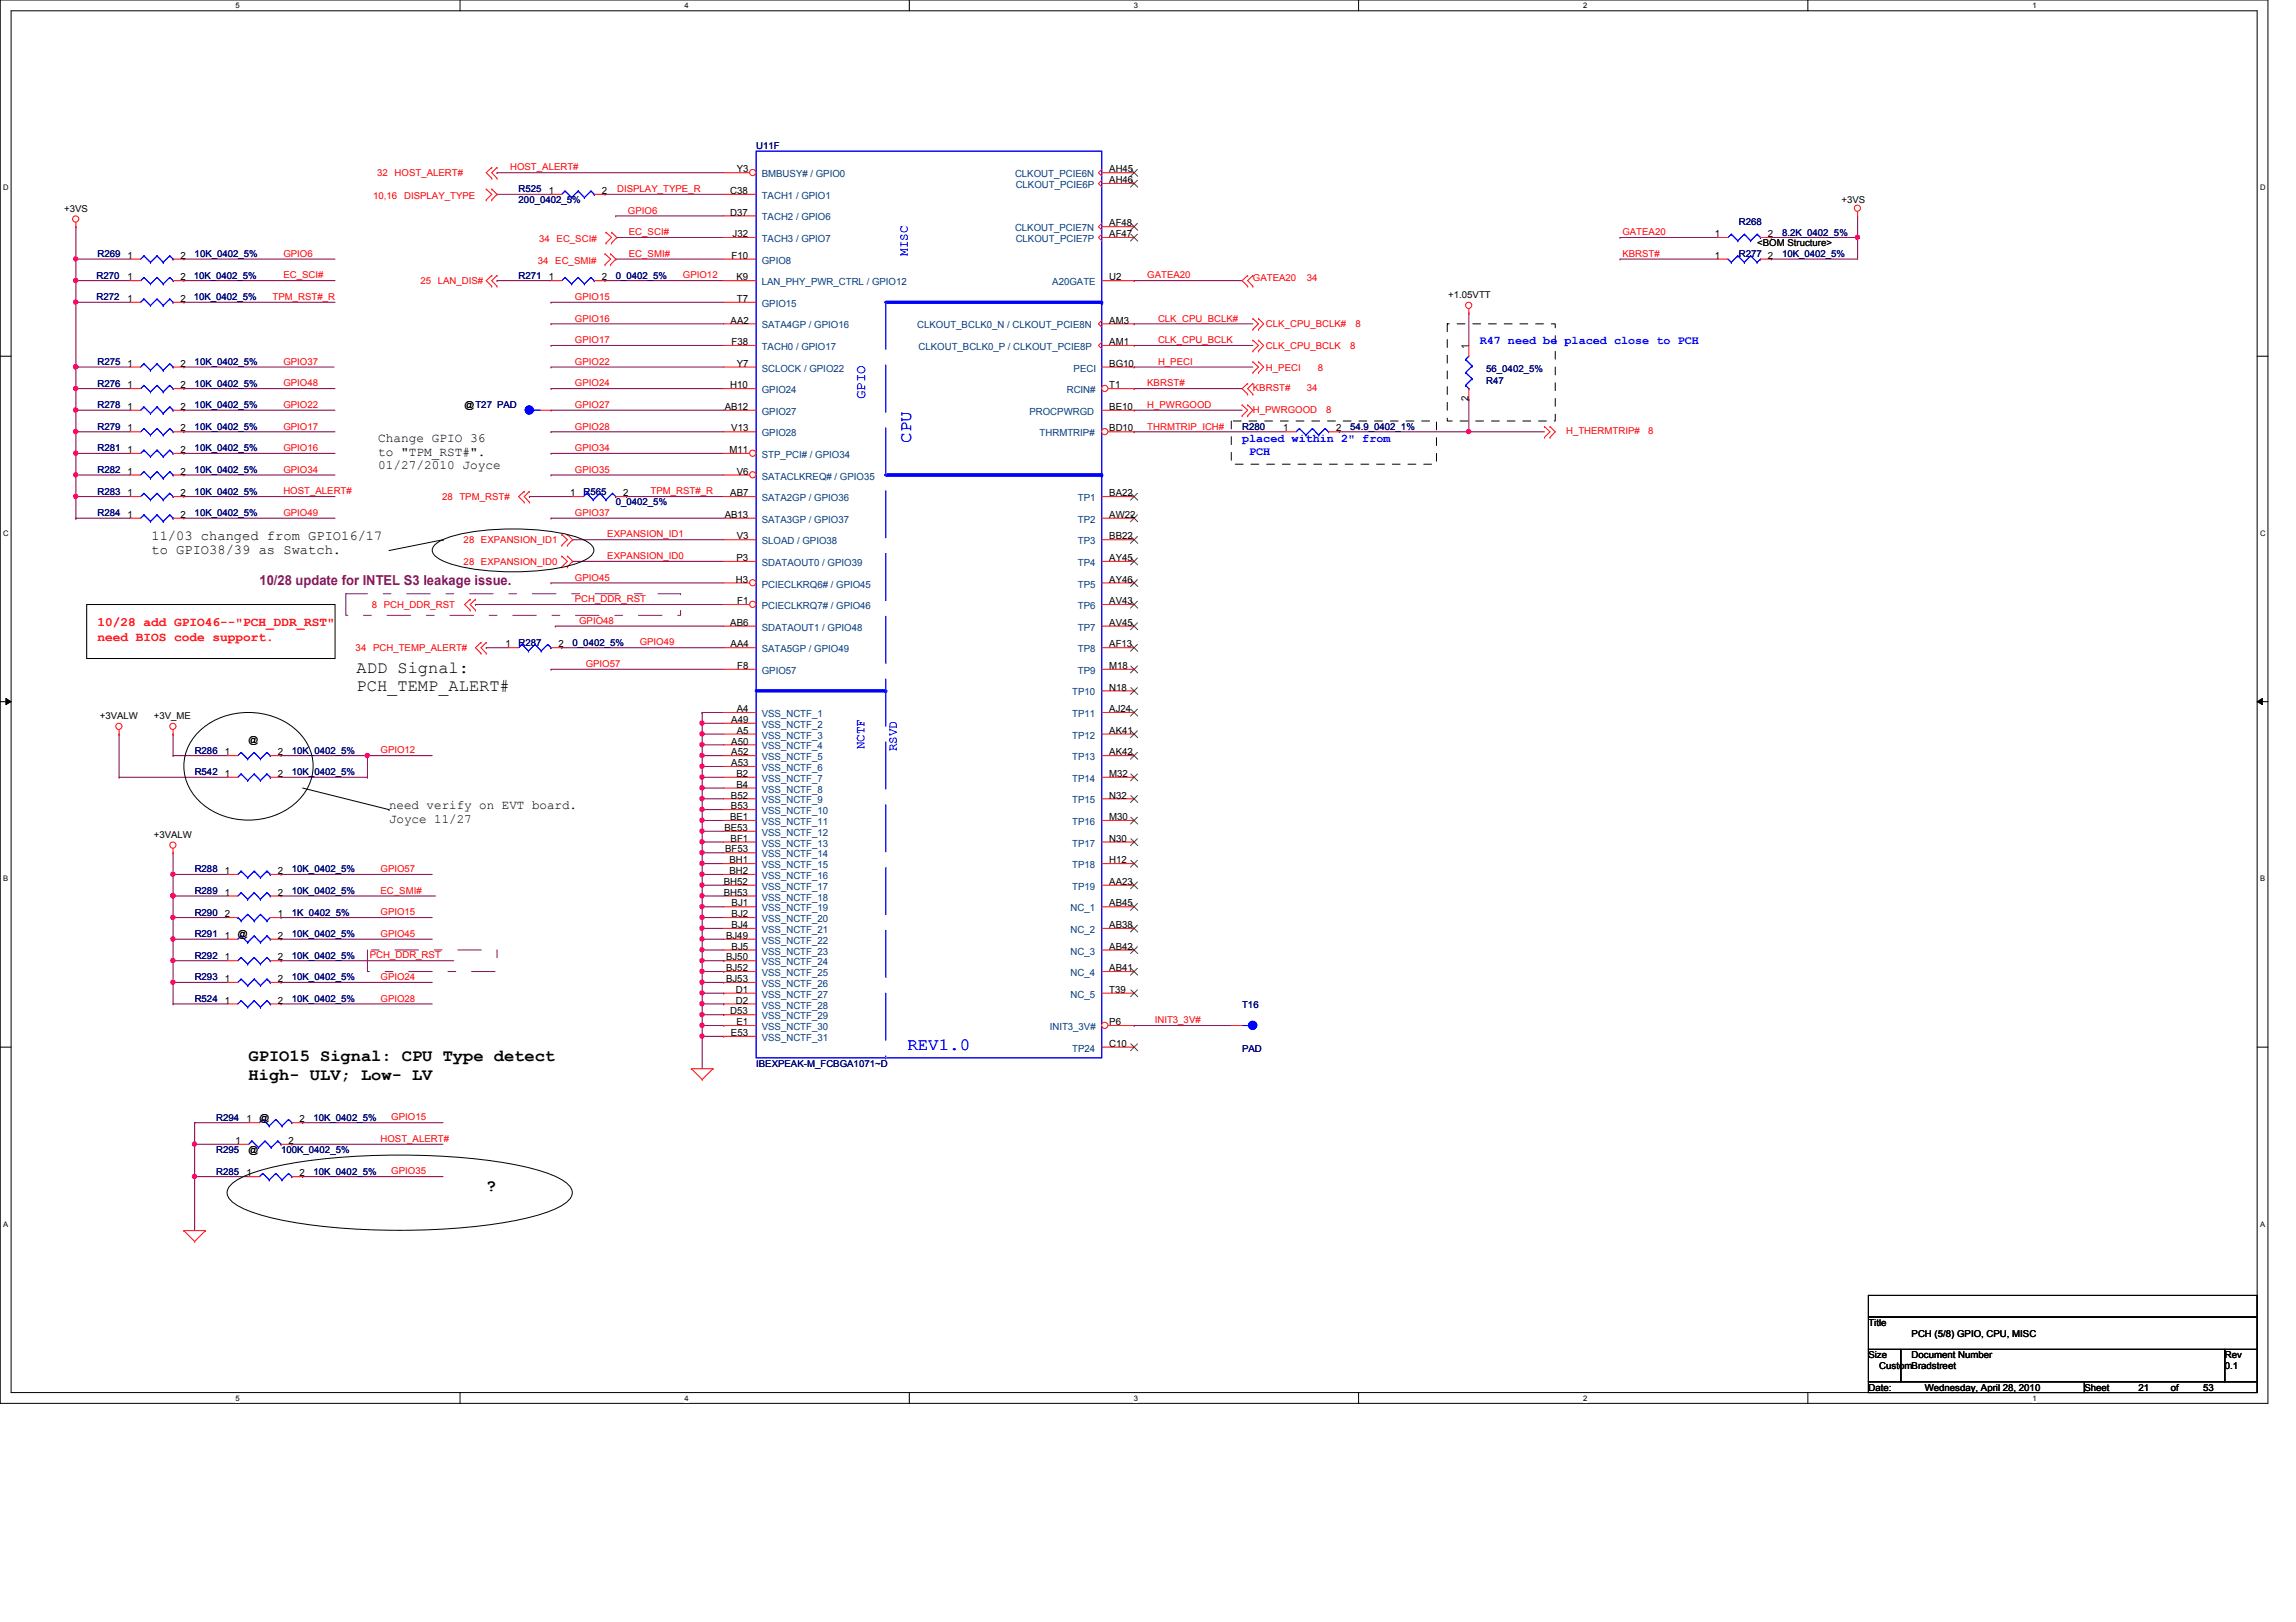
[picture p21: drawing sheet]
<svg xmlns="http://www.w3.org/2000/svg" width="297mm" height="210mm" viewBox="0 0 297 210" stroke-linecap="round" stroke-linejoin="round" font-family="sans-serif">
<defs><g id="words">
<g font-size="2.2" fill="#00f">
<text x="117.9" y="57.3" transform="rotate(-90 117.9 57.3)">CPU</text>
<text x="117.4" y="135.9">REV1.0</text>
</g>
<g font-size="2.2">
<text x="46.1" y="87">ADD Signal:</text>
<text x="46.1" y="89.5">PCH_TEMP_ALERT#</text>
<text x="32.2" y="137.3">GPIO15 Signal: CPU Type detect</text>
<text x="32.2" y="139.8">High- ULV; Low- LV</text>
<text x="62.9" y="154.1">?</text>
</g>
<text font-size="1.8" fill="#00f" x="111.9" y="51.7" transform="rotate(-90 111.9 51.7)">GPIO</text>
<g font-size="1.8">
<text x="19.6" y="69.8">11/03 changed from GPIO16/17</text>
<text x="19.6" y="71.8">to GPIO38/39 as Swatch.</text>
</g>
<text font-size="1.8" fill="#800080" x="33.6" y="75.7">10/28 update for INTEL S3 leakage issue.</text>
<g font-size="1.7" fill="#00f">
<text x="117.4" y="33.1" transform="rotate(-90 117.4 33.1)">MISC</text>
<text x="111.8" y="96.9" transform="rotate(-90 111.8 96.9)">NCTF</text>
<text x="116" y="97.2" transform="rotate(-90 116 97.2)">RSVD</text>
</g>
<g font-size="1.7">
<text x="48.9" y="57.2">Change GPIO 36</text>
<text x="48.9" y="59">to &quot;TPM_RST#&quot;.</text>
<text x="48.9" y="60.7">01/27/2010 Joyce</text>
<text x="50.3" y="104.7">need verify on EVT board.</text>
<text x="50.3" y="106.5">Joyce 11/27</text>
</g>
<g font-size="1.7" fill="#f00">
<text x="12.6" y="81.1">10/28 add GPIO46--&quot;PCH_DDR_RST&quot;</text>
<text x="12.6" y="83">need BIOS code support.</text>
</g>
<g font-size="1.5" fill="#00f">
<text x="191.4" y="44.6">R47 need be placed close to PCH</text>
<text x="160.7" y="57.1">placed within 2&quot; from</text>
<text x="161.6" y="58.9">PCH</text>
</g>
<g font-size="1.3">
<text x="95.3" y="22.3">Y3</text>
<text x="143.5" y="22.3">AH45</text>
<text x="143.5" y="23.7">AH46</text>
<text x="71" y="25.1">1</text>
<text x="77.8" y="25.1">2</text>
<text x="94.5" y="27.9">D37</text>
<text x="94.5" y="25.1">C38</text>
<text x="143.5" y="29.3">AF48</text>
<text x="16.5" y="33.5">1</text>
<text x="23.4" y="33.5">2</text>
<text x="94.7" y="33.5">F10</text>
<text x="94.8" y="30.7">J32</text>
<text x="143.5" y="30.7">AF47</text>
<text x="221.9" y="33.5">1</text>
<text x="221.9" y="30.7">1</text>
<text x="228.7" y="33.5">2</text>
<text x="228.7" y="30.7">2</text>
<text x="16.5" y="36.3">1</text>
<text x="16.5" y="39.1">1</text>
<text x="23.4" y="36.3">2</text>
<text x="23.4" y="39.1">2</text>
<text x="71" y="36.3">1</text>
<text x="77.8" y="36.3">2</text>
<text x="94.5" y="41.9">AA2</text>
<text x="95.3" y="36.3">K9</text>
<text x="95.3" y="39.1">T7</text>
<text x="143.5" y="36.3">U2</text>
<text x="143.5" y="41.9">AM3</text>
<text x="16.5" y="47.5">1</text>
<text x="23.4" y="47.5">2</text>
<text x="94.7" y="44.7">F38</text>
<text x="95.3" y="47.5">Y7</text>
<text x="143.5" y="47.5">BG10</text>
<text x="143.5" y="44.7">AM1</text>
<text x="190" y="45.1" transform="rotate(-90 190 45.1)">1</text>
<text x="16.5" y="50.2">1</text>
<text x="16.5" y="53">1</text>
<text x="23.4" y="50.2">2</text>
<text x="23.4" y="53">2</text>
<text x="93.8" y="53">AB12</text>
<text x="94.5" y="50.2">H10</text>
<text x="143.5" y="53">BE10</text>
<text x="143.5" y="50.2">T1</text>
<text x="190" y="51.9" transform="rotate(-90 190 51.9)">2</text>
<text x="16.5" y="58.6">1</text>
<text x="16.5" y="55.8">1</text>
<text x="23.4" y="58.6">2</text>
<text x="23.4" y="55.8">2</text>
<text x="94.4" y="58.6">M11</text>
<text x="94.6" y="55.8">V13</text>
<text x="143.5" y="55.8">BD10</text>
<text x="166" y="55.8">1</text>
<text x="172.8" y="55.8">2</text>
<text x="16.5" y="61.4">1</text>
<text x="16.5" y="64.2">1</text>
<text x="23.4" y="61.4">2</text>
<text x="23.4" y="64.2">2</text>
<text x="73.8" y="64.2">1</text>
<text x="80.6" y="64.2">2</text>
<text x="94.5" y="64.2">AB7</text>
<text x="95.3" y="61.4">V6</text>
<text x="143.5" y="64.2">BA22</text>
<text x="16.5" y="67">1</text>
<text x="23.4" y="67">2</text>
<text x="93.8" y="67">AB13</text>
<text x="95.3" y="69.8">V3</text>
<text x="143.5" y="69.8">BB22</text>
<text x="143.5" y="67">AW22</text>
<text x="95.2" y="75.4">H3</text>
<text x="95.3" y="72.6">P3</text>
<text x="143.5" y="75.4">AY46</text>
<text x="143.5" y="72.6">AY45</text>
<text x="65.4" y="83.8">1</text>
<text x="72.3" y="83.8">2</text>
<text x="94.5" y="81">AB6</text>
<text x="94.5" y="83.8">AA4</text>
<text x="95.4" y="78.2">F1</text>
<text x="143.5" y="78.2">AV43</text>
<text x="143.5" y="81">AV45</text>
<text x="143.5" y="83.8">AF13</text>
<text x="95.4" y="86.6">F8</text>
<text x="143.5" y="86.6">M18</text>
<text x="143.5" y="89.4">N18</text>
<text x="94.6" y="93.6">A49</text>
<text x="95.3" y="92.2">A4</text>
<text x="95.3" y="95">A5</text>
<text x="143.5" y="92.2">AJ24</text>
<text x="143.5" y="95">AK41</text>
<text x="29.1" y="100.5">1</text>
<text x="29.1" y="97.7">1</text>
<text x="35.9" y="100.5">2</text>
<text x="35.9" y="97.7">2</text>
<text x="94.6" y="96.4">A50</text>
<text x="94.6" y="97.7">A52</text>
<text x="94.6" y="99.1">A53</text>
<text x="95.3" y="100.5">B2</text>
<text x="95.3" y="101.9">B4</text>
<text x="143.5" y="97.7">AK42</text>
<text x="143.5" y="100.5">M32</text>
<text x="93.7" y="107.5">BE53</text>
<text x="94.4" y="106.1">BE1</text>
<text x="94.6" y="103.3">B52</text>
<text x="94.6" y="104.7">B53</text>
<text x="143.5" y="106.1">M30</text>
<text x="143.5" y="103.3">N32</text>
<text x="29.1" y="113.1">1</text>
<text x="35.9" y="113.1">2</text>
<text x="93.8" y="110.3">BF53</text>
<text x="94.4" y="111.7">BH1</text>
<text x="94.4" y="113.1">BH2</text>
<text x="94.5" y="108.9">BF1</text>
<text x="143.5" y="108.9">N30</text>
<text x="143.5" y="111.7">H12</text>
<text x="29.1" y="118.7">2</text>
<text x="29.1" y="115.9">1</text>
<text x="35.9" y="118.7">1</text>
<text x="35.9" y="115.9">2</text>
<text x="93.6" y="114.5">BH52</text>
<text x="93.6" y="115.9">BH53</text>
<text x="94.7" y="117.3">BJ1</text>
<text x="94.7" y="118.7">BJ2</text>
<text x="143.5" y="117.3">AB45</text>
<text x="143.5" y="114.5">AA23</text>
<text x="29.1" y="121.5">1</text>
<text x="29.1" y="124.3">1</text>
<text x="35.9" y="121.5">2</text>
<text x="35.9" y="124.3">2</text>
<text x="93.9" y="121.5">BJ49</text>
<text x="93.9" y="124.3">BJ50</text>
<text x="93.9" y="125.7">BJ52</text>
<text x="94.7" y="120.1">BJ4</text>
<text x="94.7" y="122.9">BJ5</text>
<text x="143.5" y="120.1">AB38</text>
<text x="143.5" y="122.9">AB42</text>
<text x="143.5" y="125.7">AB41</text>
<text x="29.1" y="129.9">1</text>
<text x="29.1" y="127.1">1</text>
<text x="35.9" y="129.9">2</text>
<text x="35.9" y="127.1">2</text>
<text x="93.9" y="127.1">BJ53</text>
<text x="94.5" y="131.3">D53</text>
<text x="95.2" y="128.5">D1</text>
<text x="95.2" y="129.9">D2</text>
<text x="143.5" y="128.5">T39</text>
<text x="94.6" y="134.1">E53</text>
<text x="95.3" y="132.7">E1</text>
<text x="143.5" y="132.7">P6</text>
<text x="143.5" y="135.5">C10</text>
<text x="30.5" y="148">1</text>
<text x="31.9" y="145.2">1</text>
<text x="37.3" y="148">2</text>
<text x="38.7" y="145.2">2</text>
<text x="31.9" y="152.2">1</text>
<text x="38.7" y="152.2">2</text>
</g>
<g font-size="1.3" fill="#004080">
<text x="98.5" y="22.9">BMBUSY# / GPIO0</text>
<text x="131.3" y="22.9">CLKOUT_PCIE6N</text>
<text x="98.5" y="28.5">TACH2 / GPIO6</text>
<text x="98.5" y="25.7">TACH1 / GPIO1</text>
<text x="131.3" y="29.9">CLKOUT_PCIE7N</text>
<text x="131.4" y="24.3">CLKOUT_PCIE6P</text>
<text x="98.5" y="31.3">TACH3 / GPIO7</text>
<text x="98.5" y="34.1">GPIO8</text>
<text x="131.4" y="31.3">CLKOUT_PCIE7P</text>
<text x="98.5" y="36.9">LAN_PHY_PWR_CTRL / GPIO12</text>
<text x="98.5" y="39.7">GPIO15</text>
<text x="136.1" y="36.9">A20GATE</text>
<text x="98.5" y="45.3">TACH0 / GPIO17</text>
<text x="98.5" y="42.5">SATA4GP / GPIO16</text>
<text x="118.7" y="42.5">CLKOUT_BCLK0_N / CLKOUT_PCIE8N</text>
<text x="118.8" y="45.3">CLKOUT_BCLK0_P / CLKOUT_PCIE8P</text>
<text x="98.5" y="53.7">GPIO27</text>
<text x="98.5" y="50.9">GPIO24</text>
<text x="98.5" y="48.1">SCLOCK / GPIO22</text>
<text x="133.2" y="53.7">PROCPWRGD</text>
<text x="138" y="50.9">RCIN#</text>
<text x="138.9" y="48.1">PECI</text>
<text x="98.5" y="56.5">GPIO28</text>
<text x="98.5" y="59.3">STP_PCI# / GPIO34</text>
<text x="134.5" y="56.5">THRMTRIP#</text>
<text x="98.5" y="64.9">SATA2GP / GPIO36</text>
<text x="98.5" y="62.1">SATACLKREQ# / GPIO35</text>
<text x="139.4" y="64.9">TP1</text>
<text x="98.5" y="67.6">SATA3GP / GPIO37</text>
<text x="98.5" y="70.4">SLOAD / GPIO38</text>
<text x="139.4" y="70.4">TP3</text>
<text x="139.4" y="67.6">TP2</text>
<text x="98.5" y="73.2">SDATAOUT0 / GPIO39</text>
<text x="98.5" y="76">PCIECLKRQ6# / GPIO45</text>
<text x="139.4" y="76">TP5</text>
<text x="139.4" y="73.2">TP4</text>
<text x="98.5" y="81.6">SDATAOUT1 / GPIO48</text>
<text x="98.5" y="78.8">PCIECLKRQ7# / GPIO46</text>
<text x="139.4" y="78.8">TP6</text>
<text x="139.4" y="81.6">TP7</text>
<text x="98.5" y="87.2">GPIO57</text>
<text x="98.5" y="84.4">SATA5GP / GPIO49</text>
<text x="139.4" y="87.2">TP9</text>
<text x="139.4" y="84.4">TP8</text>
<text x="98.5" y="92.8">VSS_NCTF_1</text>
<text x="98.5" y="94.2">VSS_NCTF_2</text>
<text x="98.5" y="95.6">VSS_NCTF_3</text>
<text x="138.7" y="90">TP10</text>
<text x="138.7" y="92.8">TP11</text>
<text x="138.7" y="95.6">TP12</text>
<text x="98.5" y="97">VSS_NCTF_4</text>
<text x="98.5" y="98.4">VSS_NCTF_5</text>
<text x="98.5" y="99.8">VSS_NCTF_6</text>
<text x="98.5" y="101.2">VSS_NCTF_7</text>
<text x="138.7" y="98.4">TP13</text>
<text x="138.7" y="101.2">TP14</text>
<text x="98.5" y="102.6">VSS_NCTF_8</text>
<text x="98.5" y="104">VSS_NCTF_9</text>
<text x="98.5" y="105.4">VSS_NCTF_10</text>
<text x="98.5" y="106.8">VSS_NCTF_11</text>
<text x="138.7" y="106.8">TP16</text>
<text x="138.7" y="104">TP15</text>
<text x="98.5" y="108.2">VSS_NCTF_12</text>
<text x="98.5" y="109.6">VSS_NCTF_13</text>
<text x="98.5" y="111">VSS_NCTF_14</text>
<text x="98.5" y="112.4">VSS_NCTF_15</text>
<text x="98.5" y="113.7">VSS_NCTF_16</text>
<text x="138.7" y="109.6">TP17</text>
<text x="138.7" y="112.4">TP18</text>
<text x="98.5" y="115.1">VSS_NCTF_17</text>
<text x="98.5" y="116.5">VSS_NCTF_18</text>
<text x="98.5" y="117.9">VSS_NCTF_19</text>
<text x="98.5" y="119.3">VSS_NCTF_20</text>
<text x="138.5" y="117.9">NC_1</text>
<text x="138.7" y="115.1">TP19</text>
<text x="98.5" y="120.7">VSS_NCTF_21</text>
<text x="98.5" y="122.1">VSS_NCTF_22</text>
<text x="98.5" y="123.5">VSS_NCTF_23</text>
<text x="98.5" y="124.9">VSS_NCTF_24</text>
<text x="138.5" y="120.7">NC_2</text>
<text x="138.5" y="123.5">NC_3</text>
<text x="98.5" y="126.3">VSS_NCTF_25</text>
<text x="98.5" y="127.7">VSS_NCTF_26</text>
<text x="98.5" y="129.1">VSS_NCTF_27</text>
<text x="98.5" y="130.5">VSS_NCTF_28</text>
<text x="98.5" y="131.9">VSS_NCTF_29</text>
<text x="138.5" y="126.3">NC_4</text>
<text x="138.5" y="129.1">NC_5</text>
<text x="98.5" y="133.3">VSS_NCTF_30</text>
<text x="98.5" y="134.7">VSS_NCTF_31</text>
<text x="135.8" y="133.3">INIT3_3V#</text>
<text x="138.7" y="136.1">TP24</text>
</g>
<g font-size="1.2" fill="#f00">
<text x="48.8" y="22.8">32 HOST_ALERT#</text>
<text x="66" y="22.1">HOST_ALERT#</text>
<text x="48.3" y="25.7">10,16</text>
<text x="52.3" y="25.7">DISPLAY_TYPE</text>
<text x="79.8" y="24.8">DISPLAY_TYPE_R</text>
<text x="81.2" y="27.6">GPIO6</text>
<text x="36.7" y="33.2">GPIO6</text>
<text x="69.6" y="34.1">34 EC_SMI#</text>
<text x="69.8" y="31.3">34 EC_SCI#</text>
<text x="81.4" y="33.2">EC_SMI#</text>
<text x="81.4" y="30.4">EC_SCI#</text>
<text x="209.9" y="33.2">KBRST#</text>
<text x="209.9" y="30.4">GATEA20</text>
<text x="35.3" y="38.8">TPM_RST#_R</text>
<text x="36.7" y="36">EC_SCI#</text>
<text x="54.4" y="36.8">25 LAN_DIS#</text>
<text x="74.4" y="38.8">GPIO15</text>
<text x="74.4" y="41.6">GPIO16</text>
<text x="88.3" y="36">GPIO12</text>
<text x="148.4" y="36">GATEA20</text>
<text x="149.8" y="41.6">CLK_CPU_BCLK#</text>
<text x="162.1" y="36.4">GATEA20</text>
<text x="169.1" y="36.4">34</text>
<text x="36.7" y="47.2">GPIO37</text>
<text x="74.4" y="47.2">GPIO22</text>
<text x="74.4" y="44.4">GPIO17</text>
<text x="149.8" y="44.4">CLK_CPU_BCLK</text>
<text x="149.8" y="47.2">H_PECI</text>
<text x="163.8" y="42.4">CLK_CPU_BCLK#</text>
<text x="163.8" y="45.2">CLK_CPU_BCLK</text>
<text x="163.8" y="48">H_PECI</text>
<text x="170.5" y="48">8</text>
<text x="174.7" y="45.2">8</text>
<text x="175.4" y="42.4">8</text>
<text x="36.7" y="50">GPIO48</text>
<text x="36.7" y="52.8">GPIO22</text>
<text x="74.4" y="52.8">GPIO27</text>
<text x="74.4" y="50">GPIO24</text>
<text x="148.4" y="50">KBRST#</text>
<text x="148.4" y="52.8">H_PWRGOOD</text>
<text x="162.1" y="50.6">KBRST#</text>
<text x="162.1" y="53.4">H_PWRGOOD</text>
<text x="169.1" y="50.6">34</text>
<text x="171.6" y="53.4">8</text>
<text x="36.7" y="55.6">GPIO17</text>
<text x="36.7" y="58.4">GPIO16</text>
<text x="74.4" y="58.4">GPIO34</text>
<text x="74.4" y="55.6">GPIO28</text>
<text x="148.4" y="55.6">THRMTRIP_ICH#</text>
<text x="202.6" y="56.2">H_THERMTRIP#</text>
<text x="213.2" y="56.2">8</text>
<text x="36.7" y="61.2">GPIO34</text>
<text x="36.7" y="64">HOST_ALERT#</text>
<text x="57.2" y="64.7">28 TPM_RST#</text>
<text x="74.4" y="61.2">GPIO35</text>
<text x="84.2" y="64">TPM_RST#_R</text>
<text x="36.7" y="66.8">GPIO49</text>
<text x="60" y="70.3">28 EXPANSION_ID1</text>
<text x="74.4" y="66.8">GPIO37</text>
<text x="78.6" y="69.6">EXPANSION_ID1</text>
<text x="60" y="73.1">28 EXPANSION_ID0</text>
<text x="74.4" y="75.1">GPIO45</text>
<text x="74.4" y="77.9">PCH_DDR_RST</text>
<text x="78.6" y="72.3">EXPANSION_ID0</text>
<text x="48.1" y="78.7">8</text>
<text x="49.7" y="78.7">PCH_DDR_RST</text>
<text x="74.9" y="80.7">GPIO48</text>
<text x="82.8" y="83.5">GPIO49</text>
<text x="46" y="84.3">34 PCH_TEMP_ALERT#</text>
<text x="75.8" y="86.3">GPIO57</text>
<text x="49.2" y="97.5">GPIO12</text>
<text x="49.2" y="112.9">GPIO57</text>
<text x="49.2" y="115.7">EC_SMI#</text>
<text x="49.2" y="118.4">GPIO15</text>
<text x="47.8" y="124">PCH_DDR_RST</text>
<text x="49.2" y="121.2">GPIO45</text>
<text x="49.2" y="126.8">GPIO24</text>
<text x="49.2" y="129.6">GPIO28</text>
<text x="149.4" y="132.4">INIT3_3V#</text>
<text x="49.2" y="147.8">HOST_ALERT#</text>
<text x="50.6" y="145">GPIO15</text>
<text x="50.6" y="152">GPIO35</text>
</g>
<g font-size="1.2" fill="#000080">
<text x="97.8" y="19.3">U11F</text>
<text x="67.1" y="24.9">R525</text>
<text x="67.1" y="26.3">200_0402_5%</text>
<text x="225" y="29.1">R268</text>
<text x="12.6" y="33.3">R269</text>
<text x="25.2" y="33.3">10K_0402_5%</text>
<text x="225" y="33.3">R277</text>
<text x="230.5" y="33.3">10K_0402_5%</text>
<text x="230.5" y="30.5">8.2K_0402_5%</text>
<text x="12.5" y="36.1">R270</text>
<text x="12.5" y="38.9">R272</text>
<text x="25.1" y="36.1">10K_0402_5%</text>
<text x="25.1" y="38.9">10K_0402_5%</text>
<text x="67.1" y="36.1">R271</text>
<text x="79.7" y="36.1">0_0402_5%</text>
<text x="12.6" y="47.2">R275</text>
<text x="25.2" y="47.2">10K_0402_5%</text>
<text x="12.6" y="50">R276</text>
<text x="12.6" y="52.8">R278</text>
<text x="25.2" y="50">10K_0402_5%</text>
<text x="25.2" y="52.8">10K_0402_5%</text>
<text x="192.3" y="49.7">R47</text>
<text x="192.3" y="48.1">56_0402_5%</text>
<text x="12.6" y="58.4">R281</text>
<text x="12.6" y="55.6">R279</text>
<text x="25.2" y="58.4">10K_0402_5%</text>
<text x="25.2" y="55.6">10K_0402_5%</text>
<text x="160.7" y="55.6">R280</text>
<text x="174.7" y="55.6">54.9_0402_1%</text>
<text x="12.6" y="61.2">R282</text>
<text x="12.6" y="64">R283</text>
<text x="25.2" y="61.2">10K_0402_5%</text>
<text x="25.2" y="64">10K_0402_5%</text>
<text x="75.5" y="64">R565</text>
<text x="79.7" y="65.4">0_0402_5%</text>
<text x="12.6" y="66.8">R284</text>
<text x="25.2" y="66.8">10K_0402_5%</text>
<text x="67.1" y="83.6">R287</text>
<text x="74.1" y="83.6">0_0402_5%</text>
<text x="25.2" y="100.3">R542</text>
<text x="25.2" y="97.5">R286</text>
<text x="37.8" y="100.3">10K_0402_5%</text>
<text x="37.8" y="97.5">10K_0402_5%</text>
<text x="25.2" y="112.9">R288</text>
<text x="37.8" y="112.9">10K_0402_5%</text>
<text x="25.2" y="118.5">R290</text>
<text x="25.2" y="115.7">R289</text>
<text x="37.8" y="118.5">1K_0402_5%</text>
<text x="37.8" y="115.7">10K_0402_5%</text>
<text x="25.2" y="121.3">R291</text>
<text x="25.2" y="124.1">R292</text>
<text x="37.8" y="121.3">10K_0402_5%</text>
<text x="37.8" y="124.1">10K_0402_5%</text>
<text x="25.2" y="129.7">R524</text>
<text x="25.2" y="126.9">R293</text>
<text x="37.8" y="129.7">10K_0402_5%</text>
<text x="37.8" y="126.9">10K_0402_5%</text>
<text x="160.7" y="130.4">T16</text>
<text x="160.7" y="136.1">PAD</text>
<text x="97.8" y="138">IBEXPEAK-M_FCBGA1071~D</text>
<text x="28" y="149.2">R295</text>
<text x="28" y="145">R294</text>
<text x="36.4" y="149.2">100K_0402_5%</text>
<text x="40.6" y="145">10K_0402_5%</text>
<text x="28" y="152">R285</text>
<text x="40.6" y="152">10K_0402_5%</text>
</g>
<g font-size="1.2">
<text x="8.3" y="27.4">+3VS</text>
<text x="238.2" y="26.3">+3VS</text>
<text x="227.3" y="31.9">&lt;BOM Structure&gt;</text>
<text x="187.4" y="38.6">+1.05VTT</text>
<text x="60.1" y="52.8">@T27 PAD</text>
<text x="12.9" y="93">+3VALW</text>
<text x="19.9" y="93">+3V_ME</text>
<text x="32.2" y="96.1">@</text>
<text x="19.9" y="108.4">+3VALW</text>
<text x="30.8" y="121.3">@</text>
<text x="32.2" y="149.2">@</text>
<text x="33.6" y="145">@</text>
<text x="241.7" y="171.6">Title</text>
<text x="247.3" y="173">PCH (5/8) GPIO, CPU, MISC</text>
<text x="241.7" y="175.8">Size</text>
<text x="241.7" y="180">Date:</text>
<text x="243.1" y="177.2">CustomBradstreet</text>
<text x="247.3" y="175.8">Document Number</text>
<text x="249" y="180">Wednesday, April 28, 2010</text>
<text x="269.7" y="180">Sheet</text>
<text x="276.6" y="180">21</text>
<text x="280.8" y="180">of</text>
<text x="285" y="180">53</text>
<text x="287.8" y="177.2">0.1</text>
<text x="287.8" y="175.8">Rev</text>
</g>
<g font-size="1">
<text x="30.5" y="1.1">5</text>
<text x="88.6" y="1.1">4</text>
<text x="146.7" y="1.1">3</text>
<text x="204.8" y="1.1">2</text>
<text x="262.9" y="1.1">1</text>
<text x=".4" y="24.6">D</text>
<text x="292.4" y="24.6">D</text>
<text x=".4" y="69.3">C</text>
<text x="292.4" y="69.3">C</text>
<text x=".4" y="114">B</text>
<text x="292.4" y="114">B</text>
<text x=".4" y="158.7">A</text>
<text x="292.4" y="158.7">A</text>
<text x="30.5" y="181.3">5</text>
<text x="88.6" y="181.3">4</text>
<text x="146.7" y="181.3">3</text>
<text x="204.8" y="181.3">2</text>
<text x="262.9" y="181.3">1</text>
</g>
</g></defs>
<path d="M0 0h293.4v181.6h-293.4zM1.4 1.4h290.6v178.8h-290.6z" fill="none" stroke="#000" stroke-width=".13"/>
<g fill="#fff">
<path d="M30.5 .2h.5v1.1h-.5z"/>
<path d="M30.5 180.4h.5v1.1h-.5z"/>
</g>
<path d="M59.5 0v1.4M59.5 180.2v1.4" fill="none" stroke="#000" stroke-width=".13"/>
<g fill="#fff">
<path d="M88.6 .2h.5v1.1h-.5z"/>
<path d="M88.6 180.4h.5v1.1h-.5z"/>
</g>
<path d="M117.6 0v1.4M117.6 180.2v1.4" fill="none" stroke="#000" stroke-width=".13"/>
<g fill="#fff">
<path d="M146.7 .2h.5v1.1h-.5z"/>
<path d="M146.7 180.4h.5v1.1h-.5z"/>
</g>
<path d="M175.8 0v1.4M175.8 180.2v1.4" fill="none" stroke="#000" stroke-width=".13"/>
<g fill="#fff">
<path d="M204.8 .2h.6v1.1h-.6z"/>
<path d="M204.8 180.4h.6v1.1h-.6z"/>
</g>
<path d="M233.9 0v1.4M233.9 180.2v1.4" fill="none" stroke="#000" stroke-width=".13"/>
<g fill="#fff">
<path d="M262.9 .2h.6v1.1h-.6z"/>
<path d="M262.9 180.4h.6v1.1h-.6z"/>
<path d="M.4 23.7h.7v1.1h-.7z"/>
<path d="M292.4 23.7h.7v1.1h-.7z"/>
<path d="M.4 68.5h.7v1.1h-.7z"/>
<path d="M292.4 68.5h.7v1.1h-.7z"/>
</g>
<path d="M0 46.1h1.4M292 46.1h1.4" fill="none" stroke="#000" stroke-width=".13"/>
<g fill="#fff">
<path d="M.4 113.2h.7v1.1h-.7z"/>
<path d="M292.4 113.2h.6v1.1h-.6z"/>
</g>
<path d="M0 90.8h1.4M.8 90.4l.6 .4-.6 .4zM292 90.8l.7-.4v.8zM292 90.8h1.4" fill="none" stroke="#000" stroke-width=".13"/>
<path d="M.8 90.4l.6 .4-.6 .4zM292 90.8l.7-.4v.8z" fill="#000"/>
<g fill="#fff">
<path d="M.4 157.9h.7v1.1h-.7z"/>
<path d="M292.4 157.9h.6v1.1h-.6z"/>
</g>
<path d="M0 135.5h1.4M292 135.5h1.4" fill="none" stroke="#000" stroke-width=".13"/>
<g fill="none" stroke="#800040" stroke-width=".13">
<path d="M9.8 29.3h.1M9.8 33.5h.1M9.8 29.3v4.2M9.8 33.5h7M23.8 33.5h.1M23.8 33.5h19.5M64.3 22.4h.1M64.3 22.4h29.3M78.3 36.3h.1M78.3 36.3h15.3M79.7 27.9h.1M79.7 33.5h.1"/>
<path d="M79.7 27.9h13.9M79.7 33.5h13.9M79.8 30.7h.1M79.8 30.7h13.8M71.3 47.5h.1M71.3 58.7h.1M71.3 47.5h22.3M71.3 58.7h22.3M146.7 41.9h.1M146.7 44.7h.1M146.7 47.5h.1M146.7 41.9h15.4"/>
<path d="M146.7 44.7h15.4M146.7 47.5h15.4M61.5 78.2h.1M61.5 78.2h32.1M71.3 67.1h.1M71.3 75.4h.1M71.3 67.1h22.3M71.3 75.4h22.3M81.1 64.3h.1M81.1 64.3h12.5M71.3 86.6h.1M71.3 86.6h22.3"/>
<path d="M71.8 81h.1M71.8 81h21.8M22.4 110.4h.1M22.4 113.2h.1M22.4 116h.1M22.4 113.2h7M22.4 110.4v5.6M22.4 116h7M36.4 113.2h.1M36.4 116h.1M36.4 113.2h19.5M36.4 116h19.9"/>
<path d="M146.7 132.7h.1M146.7 132.7h12.6"/>
</g>
<circle cx="22.4" cy="115.9" r=".29" fill="#f0f"/>
<circle cx="22.4" cy="115.9" r=".29" fill="none" stroke="#f0f" stroke-width=".13"/>
<circle cx="22.4" cy="113.1" r=".29" fill="#f0f"/>
<circle cx="22.4" cy="113.1" r=".29" fill="none" stroke="#f0f" stroke-width=".13"/>
<path d="M9.8 36.3h.1M9.8 33.5h.1M9.8 36.3h7M9.8 33.5v2.8M23.8 36.3h.1M23.8 36.3h19.5" fill="none" stroke="#800040" stroke-width=".13"/>
<circle cx="9.8" cy="36.3" r=".29" fill="#f0f"/>
<circle cx="9.8" cy="36.3" r=".29" fill="none" stroke="#f0f" stroke-width=".13"/>
<circle cx="9.8" cy="33.5" r=".29" fill="#f0f"/>
<circle cx="9.8" cy="33.5" r=".29" fill="none" stroke="#f0f" stroke-width=".13"/>
<path d="M90.8 92.2h.1M90.8 93.6h.1M90.8 92.2h2.8M90.8 92.2v2.8M90.8 93.6h2.8M37.8 148.1h.1M37.8 148.1h19.5" fill="none" stroke="#800040" stroke-width=".13"/>
<circle cx="90.8" cy="93.6" r=".29" fill="#f0f"/>
<circle cx="90.8" cy="93.6" r=".29" fill="none" stroke="#f0f" stroke-width=".13"/>
<g fill="none" stroke="#800040" stroke-width=".13">
<path d="M90.8 95h.1M90.8 96.4h.1M90.8 97.8h.1M90.8 99.2h.1M90.8 95h2.8M90.8 96.4h2.8M90.8 97.8h2.8M90.8 99.2h2.8M90.8 100.6h.1M90.8 102h.1M90.8 103.4h.1M90.8 104.8h.1"/>
<path d="M90.8 106.2h.1M90.8 107.6h.1M90.8 109h.1M90.8 110.4h.1M90.8 111.8h.1M90.8 113.2h.1M90.8 114.6h.1M90.8 116h.1M90.8 117.3h.1M90.8 118.7h.1M90.8 100.6h2.8M90.8 102h2.8"/>
<path d="M90.8 103.4h2.8M90.8 104.8h2.8M90.8 106.2h2.8M90.8 107.6h2.8M90.8 109h2.8M90.8 110.4h2.8M90.8 111.8h2.8M90.8 113.2h2.8M90.8 114.6h2.8M90.8 116h2.8M90.8 117.3h2.8M90.8 118.7h2.8"/>
<path d="M90.8 120.1h.1M90.8 121.5h.1M90.8 122.9h.1M90.8 120.1h2.8M90.8 121.5h2.8M90.8 122.9h2.8"/>
</g>
<circle cx="90.8" cy="122.9" r=".29" fill="#f0f"/>
<circle cx="90.8" cy="122.9" r=".29" fill="none" stroke="#f0f" stroke-width=".13"/>
<path d="M90.8 95h.1M90.8 95v1.4" fill="none" stroke="#800040" stroke-width=".13"/>
<circle cx="90.8" cy="95" r=".29" fill="#f0f"/>
<circle cx="90.8" cy="95" r=".29" fill="none" stroke="#f0f" stroke-width=".13"/>
<path d="M90.8 96.4h.1M90.8 96.4v1.4" fill="none" stroke="#800040" stroke-width=".13"/>
<circle cx="90.8" cy="96.4" r=".29" fill="#f0f"/>
<circle cx="90.8" cy="96.4" r=".29" fill="none" stroke="#f0f" stroke-width=".13"/>
<path d="M90.8 97.8h.1M90.8 97.8v1.4" fill="none" stroke="#800040" stroke-width=".13"/>
<circle cx="90.8" cy="97.8" r=".29" fill="#f0f"/>
<circle cx="90.8" cy="97.8" r=".29" fill="none" stroke="#f0f" stroke-width=".13"/>
<path d="M90.8 99.2h.1M90.8 99.2v1.4" fill="none" stroke="#800040" stroke-width=".13"/>
<circle cx="90.8" cy="99.2" r=".29" fill="#f0f"/>
<circle cx="90.8" cy="99.2" r=".29" fill="none" stroke="#f0f" stroke-width=".13"/>
<path d="M90.8 100.6h.1M90.8 100.6v1.4" fill="none" stroke="#800040" stroke-width=".13"/>
<circle cx="90.8" cy="100.6" r=".29" fill="#f0f"/>
<circle cx="90.8" cy="100.6" r=".29" fill="none" stroke="#f0f" stroke-width=".13"/>
<path d="M90.8 102h.1M90.8 102v1.4" fill="none" stroke="#800040" stroke-width=".13"/>
<circle cx="90.8" cy="102" r=".29" fill="#f0f"/>
<circle cx="90.8" cy="102" r=".29" fill="none" stroke="#f0f" stroke-width=".13"/>
<path d="M90.8 134.1h.1M90.8 134.1v4.2" fill="none" stroke="#800040" stroke-width=".13"/>
<circle cx="90.8" cy="134.1" r=".29" fill="#f0f"/>
<circle cx="90.8" cy="134.1" r=".29" fill="none" stroke="#f0f" stroke-width=".13"/>
<path d="M90.8 121.5h.1M90.8 121.5v1.4" fill="none" stroke="#800040" stroke-width=".13"/>
<circle cx="90.8" cy="121.5" r=".29" fill="#f0f"/>
<circle cx="90.8" cy="121.5" r=".29" fill="none" stroke="#f0f" stroke-width=".13"/>
<path d="M90.8 120.1h.1M90.8 120.1v1.4" fill="none" stroke="#800040" stroke-width=".13"/>
<circle cx="90.8" cy="120.1" r=".29" fill="#f0f"/>
<circle cx="90.8" cy="120.1" r=".29" fill="none" stroke="#f0f" stroke-width=".13"/>
<path d="M90.8 118.7h.1M90.8 118.7v1.4" fill="none" stroke="#800040" stroke-width=".13"/>
<circle cx="90.8" cy="118.7" r=".29" fill="#f0f"/>
<circle cx="90.8" cy="118.7" r=".29" fill="none" stroke="#f0f" stroke-width=".13"/>
<path d="M90.8 117.3h.1M90.8 117.3v1.4" fill="none" stroke="#800040" stroke-width=".13"/>
<circle cx="90.8" cy="117.3" r=".29" fill="#f0f"/>
<circle cx="90.8" cy="117.3" r=".29" fill="none" stroke="#f0f" stroke-width=".13"/>
<path d="M90.8 116h.1M90.8 116v1.3" fill="none" stroke="#800040" stroke-width=".13"/>
<circle cx="90.8" cy="115.9" r=".29" fill="#f0f"/>
<circle cx="90.8" cy="115.9" r=".29" fill="none" stroke="#f0f" stroke-width=".13"/>
<path d="M90.8 114.6h.1M90.8 114.6v1.4" fill="none" stroke="#800040" stroke-width=".13"/>
<circle cx="90.8" cy="114.5" r=".29" fill="#f0f"/>
<circle cx="90.8" cy="114.5" r=".29" fill="none" stroke="#f0f" stroke-width=".13"/>
<path d="M90.8 113.2h.1M90.8 113.2v1.4" fill="none" stroke="#800040" stroke-width=".13"/>
<circle cx="90.8" cy="113.1" r=".29" fill="#f0f"/>
<circle cx="90.8" cy="113.1" r=".29" fill="none" stroke="#f0f" stroke-width=".13"/>
<path d="M90.8 111.8h.1M90.8 111.8v1.4" fill="none" stroke="#800040" stroke-width=".13"/>
<circle cx="90.8" cy="111.7" r=".29" fill="#f0f"/>
<circle cx="90.8" cy="111.7" r=".29" fill="none" stroke="#f0f" stroke-width=".13"/>
<path d="M90.8 110.4h.1M90.8 110.4v1.4" fill="none" stroke="#800040" stroke-width=".13"/>
<circle cx="90.8" cy="110.3" r=".29" fill="#f0f"/>
<circle cx="90.8" cy="110.3" r=".29" fill="none" stroke="#f0f" stroke-width=".13"/>
<path d="M90.8 109h.1M90.8 109v1.4" fill="none" stroke="#800040" stroke-width=".13"/>
<circle cx="90.8" cy="108.9" r=".29" fill="#f0f"/>
<circle cx="90.8" cy="108.9" r=".29" fill="none" stroke="#f0f" stroke-width=".13"/>
<path d="M90.8 107.6h.1M90.8 107.6v1.4" fill="none" stroke="#800040" stroke-width=".13"/>
<circle cx="90.8" cy="107.5" r=".29" fill="#f0f"/>
<circle cx="90.8" cy="107.5" r=".29" fill="none" stroke="#f0f" stroke-width=".13"/>
<path d="M90.8 106.2h.1M90.8 106.2v1.4" fill="none" stroke="#800040" stroke-width=".13"/>
<circle cx="90.8" cy="106.1" r=".29" fill="#f0f"/>
<circle cx="90.8" cy="106.1" r=".29" fill="none" stroke="#f0f" stroke-width=".13"/>
<path d="M90.8 104.8h.1M90.8 104.8v1.4" fill="none" stroke="#800040" stroke-width=".13"/>
<circle cx="90.8" cy="104.7" r=".29" fill="#f0f"/>
<circle cx="90.8" cy="104.7" r=".29" fill="none" stroke="#f0f" stroke-width=".13"/>
<path d="M90.8 103.4h.1M90.8 103.4v1.4" fill="none" stroke="#800040" stroke-width=".13"/>
<circle cx="90.8" cy="103.4" r=".29" fill="#f0f"/>
<circle cx="90.8" cy="103.4" r=".29" fill="none" stroke="#f0f" stroke-width=".13"/>
<path d="M9.8 39.1h.1M9.8 39.1v8.4" fill="none" stroke="#800040" stroke-width=".13"/>
<circle cx="9.8" cy="47.5" r=".29" fill="#f0f"/>
<circle cx="9.8" cy="47.5" r=".29" fill="none" stroke="#f0f" stroke-width=".13"/>
<circle cx="9.8" cy="39.1" r=".29" fill="#f0f"/>
<circle cx="9.8" cy="39.1" r=".29" fill="none" stroke="#f0f" stroke-width=".13"/>
<path d="M9.8 47.5h.1M9.8 50.3h.1M9.8 47.5h7M9.8 50.3h7M9.8 50.3v2.8M23.8 47.5h.1M23.8 50.3h.1M23.8 47.5h19.4M23.8 50.3h19.5M22.4 118.7h.1M22.4 118.7v2.8" fill="none" stroke="#800040" stroke-width=".13"/>
<circle cx="9.8" cy="50.3" r=".29" fill="#f0f"/>
<circle cx="9.8" cy="50.3" r=".29" fill="none" stroke="#f0f" stroke-width=".13"/>
<g fill="none" stroke="#800040" stroke-width=".13">
<path d="M71.3 39.1h.1M71.3 39.1h22.3M9.8 53.1h.1M9.8 55.9h.1M9.8 53.1h7M9.8 55.9h7M9.8 53.1v2.8M23.8 53.1h.1M23.8 55.9h.1M23.8 53.1h19.5M23.8 55.9h19.5M71.3 53.1h.1"/>
<path d="M71.3 55.9h.1M71.3 53.1h22.3M71.3 55.9h22.3M71.3 61.5h.1M71.3 61.5h22.3"/>
</g>
<circle cx="9.8" cy="53.1" r=".29" fill="#f0f"/>
<circle cx="9.8" cy="53.1" r=".29" fill="none" stroke="#f0f" stroke-width=".13"/>
<path d="M9.8 58.7h.1M9.8 55.9h.1M9.8 58.7h7M9.8 55.9v2.8M23.8 58.7h.1M23.8 58.7h19.5" fill="none" stroke="#800040" stroke-width=".13"/>
<circle cx="9.8" cy="58.6" r=".29" fill="#f0f"/>
<circle cx="9.8" cy="58.6" r=".29" fill="none" stroke="#f0f" stroke-width=".13"/>
<circle cx="9.8" cy="55.9" r=".29" fill="#f0f"/>
<circle cx="9.8" cy="55.9" r=".29" fill="none" stroke="#f0f" stroke-width=".13"/>
<path d="M22.4 121.5h.1M22.4 124.3h.1M22.4 121.5h7M22.4 124.3h7M22.4 121.5v2.8M36.4 121.5h.1M36.4 124.3h.1M36.4 121.5h19.5M36.4 124.3h22.3" fill="none" stroke="#800040" stroke-width=".13"/>
<circle cx="22.4" cy="124.3" r=".29" fill="#f0f"/>
<circle cx="22.4" cy="124.3" r=".29" fill="none" stroke="#f0f" stroke-width=".13"/>
<circle cx="22.4" cy="121.5" r=".29" fill="#f0f"/>
<circle cx="22.4" cy="121.5" r=".29" fill="none" stroke="#f0f" stroke-width=".13"/>
<path d="M71.3 50.3h.1M71.3 50.3h22.3M72.7 83.8h.1M72.7 83.8h20.9M22.4 127.1h.1M22.4 124.3h.1M22.4 127.1h7M22.4 124.3v2.8M36.4 127.1h.1M36.4 127.1h19.5" fill="none" stroke="#800040" stroke-width=".13"/>
<circle cx="22.4" cy="127.1" r=".29" fill="#f0f"/>
<circle cx="22.4" cy="127.1" r=".29" fill="none" stroke="#f0f" stroke-width=".13"/>
<path d="M9.8 47.5h.1M9.8 47.5v2.8" fill="none" stroke="#800040" stroke-width=".13"/>
<circle cx="9.8" cy="47.5" r=".29" fill="#f0f"/>
<circle cx="9.8" cy="47.5" r=".29" fill="none" stroke="#f0f" stroke-width=".13"/>
<path d="M146.7 36.3h.1M146.7 36.3h14M146.7 50.3h.1M146.7 50.3h14M190 55.9h.1M190 55.9h9.8" fill="none" stroke="#800040" stroke-width=".13"/>
<circle cx="190" cy="55.9" r=".29" fill="#f0f"/>
<circle cx="190" cy="55.9" r=".29" fill="none" stroke="#f0f" stroke-width=".13"/>
<g fill="none" stroke="#800040" stroke-width=".13">
<path d="M209.6 33.5h.1M209.6 30.7h.1M209.6 33.5h12.6M209.6 30.7h12.6M229.1 33.5h.1M229.1 30.7h.1M229.1 30.7h11.2M240.3 30.7h.1M240.3 30.7v2.8h-11.2M146.7 55.9h.1M146.7 53.1h.1M146.7 55.9h19.6"/>
<path d="M146.7 53.1h14"/>
</g>
<circle cx="240.3" cy="30.7" r=".29" fill="#f0f"/>
<circle cx="240.3" cy="30.7" r=".29" fill="none" stroke="#f0f" stroke-width=".13"/>
<path d="M64.3 36.3h.1M64.3 36.3h7M240.3 27.9h.1M240.3 27.9v2.8M25.2 148.1h.1M25.2 152.3h.1M25.2 148.1h5.6M25.2 152.3v7" fill="none" stroke="#800040" stroke-width=".13"/>
<circle cx="25.2" cy="152.2" r=".29" fill="#f0f"/>
<circle cx="25.2" cy="152.2" r=".29" fill="none" stroke="#f0f" stroke-width=".13"/>
<path d="M90.8 122.9h.1M90.8 124.3h.1M90.8 124.3h2.8M90.8 122.9v2.8h2.8M93.6 124.3h.1M93.6 125.7h.1" fill="none" stroke="#800040" stroke-width=".13"/>
<circle cx="90.8" cy="124.3" r=".29" fill="#f0f"/>
<circle cx="90.8" cy="124.3" r=".29" fill="none" stroke="#f0f" stroke-width=".13"/>
<path d="M90.8 125.7h.1M90.8 125.7v1.4h2.8M93.6 127.1h.1" fill="none" stroke="#800040" stroke-width=".13"/>
<circle cx="90.8" cy="125.7" r=".29" fill="#f0f"/>
<circle cx="90.8" cy="125.7" r=".29" fill="none" stroke="#f0f" stroke-width=".13"/>
<path d="M90.8 127.1h.1M90.8 127.1v1.4h2.8M93.6 128.5h.1" fill="none" stroke="#800040" stroke-width=".13"/>
<circle cx="90.8" cy="127.1" r=".29" fill="#f0f"/>
<circle cx="90.8" cy="127.1" r=".29" fill="none" stroke="#f0f" stroke-width=".13"/>
<path d="M90.8 128.5h.1M90.8 128.5v1.4h2.8M93.6 129.9h.1" fill="none" stroke="#800040" stroke-width=".13"/>
<circle cx="90.8" cy="128.5" r=".29" fill="#f0f"/>
<circle cx="90.8" cy="128.5" r=".29" fill="none" stroke="#f0f" stroke-width=".13"/>
<path d="M90.8 129.9h.1M90.8 129.9v1.4h2.8M93.6 131.3h.1" fill="none" stroke="#800040" stroke-width=".13"/>
<circle cx="90.8" cy="129.9" r=".29" fill="#f0f"/>
<circle cx="90.8" cy="129.9" r=".29" fill="none" stroke="#f0f" stroke-width=".13"/>
<path d="M90.8 131.3h.1M90.8 131.3v1.4h2.8M93.6 132.7h.1" fill="none" stroke="#800040" stroke-width=".13"/>
<circle cx="90.8" cy="131.3" r=".29" fill="#f0f"/>
<circle cx="90.8" cy="131.3" r=".29" fill="none" stroke="#f0f" stroke-width=".13"/>
<path d="M90.8 132.7h.1M90.8 132.7v1.4h2.8M93.6 134.1h.1" fill="none" stroke="#800040" stroke-width=".13"/>
<circle cx="90.8" cy="132.7" r=".29" fill="#f0f"/>
<circle cx="90.8" cy="132.7" r=".29" fill="none" stroke="#f0f" stroke-width=".13"/>
<path d="M62.9 83.8h.1M62.9 83.8h2.8M25.2 145.3h.1M25.2 145.3v2.8" fill="none" stroke="#800040" stroke-width=".13"/>
<circle cx="25.2" cy="148.1" r=".29" fill="#f0f"/>
<circle cx="25.2" cy="148.1" r=".29" fill="none" stroke="#f0f" stroke-width=".13"/>
<path d="M9.8 58.7v2.8M9.8 61.5h.1M9.8 61.5h7M23.8 61.5h.1M23.8 61.5h19.5M25.2 145.3h.1M25.2 145.3h7M39.2 145.3h.1M39.2 145.3h18.1" fill="none" stroke="#800040" stroke-width=".13"/>
<circle cx="9.8" cy="61.4" r=".29" fill="#f0f"/>
<circle cx="9.8" cy="61.4" r=".29" fill="none" stroke="#f0f" stroke-width=".13"/>
<path d="M9.8 64.3h.1M9.8 64.3h7" fill="none" stroke="#800040" stroke-width=".13"/>
<circle cx="9.8" cy="64.2" r=".29" fill="#f0f"/>
<circle cx="9.8" cy="64.2" r=".29" fill="none" stroke="#f0f" stroke-width=".13"/>
<path d="M9.8 64.3h.1M9.8 67.1h.1M9.8 61.5v5.6M9.8 67.1h7M23.8 64.3h.1M23.8 67.1h.1M23.8 64.3h19.5M23.8 67.1h19.5M47.5 97.8h.1M47.5 97.8h8.4" fill="none" stroke="#800040" stroke-width=".13"/>
<circle cx="47.5" cy="97.8" r=".29" fill="#f0f"/>
<circle cx="47.5" cy="97.8" r=".29" fill="none" stroke="#f0f" stroke-width=".13"/>
<path d="M22.4 118.7h.1M22.4 118.7h7" fill="none" stroke="#800040" stroke-width=".13"/>
<circle cx="22.4" cy="118.7" r=".29" fill="#f0f"/>
<circle cx="22.4" cy="118.7" r=".29" fill="none" stroke="#f0f" stroke-width=".13"/>
<path d="M22.4 116h.1M22.4 116v2.7M36.4 118.7h.1M36.4 118.7h19.5" fill="none" stroke="#800040" stroke-width=".13"/>
<circle cx="22.4" cy="115.9" r=".29" fill="#f0f"/>
<circle cx="22.4" cy="115.9" r=".29" fill="none" stroke="#f0f" stroke-width=".13"/>
<g fill="none" stroke="#800040" stroke-width=".13">
<path d="M9.8 39.1h.1M9.8 36.3h.1M9.8 39.1h7M9.8 36.3v2.8M23.8 39.1h.1M23.8 39.1h19.5M64.3 25.1h.1M64.3 25.1h7M78.3 25.1h.1M78.3 25.1h15.3M71.3 41.9h.1M71.3 44.7h.1"/>
<path d="M71.3 41.9h22.3M71.3 44.7h22.3M173.3 55.9h.1M190 40.5h.1M190 51.7h.1M190 40.5v4.2M190 51.7v4.2h-16.7M68.5 64.3h.1M68.5 64.3h5.6M74.1 69.8h.1M74.1 72.6h.1M74.1 69.8h19.5"/>
<path d="M74.1 72.6h19.5M15.4 95h.1M15.4 95v5.6M22.4 95h.1M22.4 97.8h.1M22.4 95v2.8M22.4 97.8h7M36.4 97.8h.1M36.4 97.8h11.1M47.5 97.8h.1M47.5 97.8v2.8M15.4 100.6h.1"/>
<path d="M15.4 100.6h14M36.4 100.6h11.1M47.5 100.6h.1M22.4 129.9h.1M22.4 127.1h.1M22.4 127.1v2.8M22.4 129.9h7M36.4 129.9h.1M36.4 129.9h19.5M25.2 152.3h.1M25.2 148.1h.1M25.2 152.3h7"/>
<path d="M25.2 148.1v4.2M39.2 152.3h.1M39.2 152.3h18.1"/>
</g>
<g fill="none" stroke="#f00" stroke-width=".13">
<path d="M9.8 29.3h.1M9.8 28.8v.5M62.9 24.5h.1M62.9 25.9h.1M62.9 24.5l.7 .6-.7 .8M63.6 35.6h.1M63.6 37h.1M63.6 21.7h.1M63.6 23.1h.1M63.6 25.9h.1M63.6 24.5h.1M63.6 35.6l-.7 .7 .7 .7"/>
<path d="M63.6 21.7l-.7 .7 .7 .7M63.6 24.5l.7 .6-.7 .8M64.3 35.6h.1M64.3 37h.1M64.3 21.7h.1M64.3 23.1h.1M64.3 35.6l-.7 .7 .7 .7M64.3 21.7l-.7 .7 .7 .7M78.3 32.9h.1M78.3 34.2h.1M78.3 32.9l.7 .6-.7 .7M78.4 30.1h.1"/>
<path d="M78.4 31.5h.1M78.4 30.1l.7 .6-.7 .8M79 34.2h.1M79 32.9h.1M79 32.9l.7 .6-.7 .7M79.1 31.5h.1M79.1 30.1h.1M79.1 30.1l.7 .6-.7 .8M161.4 35.6h.1M161.4 37h.1M161.4 35.6l-.7 .7 .7 .7M162.1 37h.1"/>
<path d="M162.1 35.6h.1M162.1 35.6l-.7 .7 .7 .7M190 40v.5M222.2 33.5h1.4M227.7 33.5h1.4M240.3 27.9h.1M240.3 27.4v.5M160.7 53.8h.1M160.7 52.4h.1M160.7 52.4l.7 .7-.7 .7M161.4 49.6h.1M161.4 51h.1"/>
<path d="M161.4 53.8h.1M161.4 52.4h.1M161.4 49.6l-.7 .7 .7 .7M161.4 52.4l.7 .7-.7 .7M162.1 41.2h.1M162.1 42.6h.1M162.1 44h.1M162.1 45.4h.1M162.1 46.8h.1M162.1 48.2h.1M162.1 51h.1M162.1 49.6h.1"/>
<path d="M162.1 41.2l.7 .7-.7 .7M162.1 44l.7 .7-.7 .7M162.1 46.8l.7 .7-.7 .7M162.1 49.6l-.7 .7 .7 .7M162.8 41.2h.1M162.8 42.6h.1M162.8 44h.1M162.8 45.4h.1M162.8 46.8h.1M162.8 48.2h.1M162.8 41.2l.7 .7-.7 .7M162.8 44l.7 .7-.7 .7"/>
<path d="M162.8 46.8l.7 .7-.7 .7M190 40.5h.1M199.8 56.6h.1M199.8 55.2h.1M199.8 55.2l.7 .7-.7 .7M200.5 56.6h.1M200.5 55.2h.1M200.5 55.2l.7 .7-.7 .7M60.8 77.6h.1M60.8 79h.1M60.8 77.6l-.7 .6 .7 .8M61.5 77.6h.1"/>
<path d="M61.5 79h.1M61.5 77.6l-.7 .6 .7 .8M67.8 63.6h.1M67.8 65h.1M67.8 63.6l-.7 .7 .7 .7M68.5 63.6h.1M68.5 65h.1M68.5 63.6l-.7 .7 .7 .7M72.7 70.6h.1M72.7 69.2h.1M72.7 73.4h.1M72.7 72h.1"/>
<path d="M72.7 72l.7 .6-.7 .8M72.7 69.2l.7 .6-.7 .8M73.4 69.2h.1M73.4 70.6h.1M73.4 72h.1M73.4 73.4h.1M73.4 69.2l.7 .6-.7 .8M73.4 72l.7 .6-.7 .8M15.4 95h.1M15.4 94.4v.6M22.4 95h.1M22.4 94.4v.6"/>
<path d="M62.2 83.1h.1M62.2 84.5h.1M62.2 83.1l-.7 .7 .7 .7M62.9 83.1h.1M62.9 84.5h.1M62.9 83.1l-.7 .7 .7 .7M65.7 83.8h1.4M71.3 83.8h1.4M22.4 110.4h.1M22.4 109.8v.6M29.4 100.6h1.4M35 100.6h1.4"/>
<path d="M29.4 129.9h1.4M35 129.9h1.4M89.4 138.3h.1M89.4 138.3h2.8M89.4 138.3l1.4 1.4M90.8 139.7h.1M92.2 138.3h.1M92.2 138.3l-1.4 1.4M23.8 159.3h.1M23.8 159.3h2.8M23.8 159.3l1.4 1.4M26.6 159.3h.1"/>
<path d="M26.6 159.3l-1.4 1.4M25.2 160.7h.1"/>
<circle cx="9.8" cy="28.3" r=".4"/>
<circle cx="190" cy="39.5" r=".4"/>
<circle cx="240.3" cy="26.9" r=".4"/>
<circle cx="15.4" cy="94" r=".4"/>
<circle cx="22.4" cy="94" r=".4"/>
<circle cx="22.4" cy="109.4" r=".4"/>
</g>
<g fill="none" stroke="#000" stroke-width=".13">
<path d="M11.2 78.2h32.1v7h-32.1zM56.4 70.4a11.8 11.8 0 0 1 5.6-1.7 34.2 34.2 0 0 1 12.3 .7 4.3 4.3 0 0 1 2.4 1.4l.1 .4a2.19 2.19 0 0 1-1.7 1.5 28.4 28.4 0 0 1-11.8 1.2 17.2 17.2 0 0 1-6.4-1.5l-.5-.4a.94 .94 0 0 1 0-1.6zM57.3 69.8h.1M57.3 69.8l-7 1.4M25.8 94.6a9.5 9.5 0 0 1 13.4 .8 6.2 6.2 0 0 1-1.6 9 9.4 9.4 0 0 1-12.5-1.5 6.1 6.1 0 0 1 .7-8.3zM39.2 102l11.1 2.8M50.3 104.8h.1M29.8 153.4a8.2 8.2 0 0 1 3.4-1.8 60.4 60.4 0 0 1 16.2-2.1 76.7 76.7 0 0 1 19.5 1.7 11.4 11.4 0 0 1 4.7 2.2 1.28 1.28 0 0 1 0 1.9 8.4 8.4 0 0 1-3.4 1.8 60.6 60.6 0 0 1-16.2 2.1 75.9 75.9 0 0 1-19.5-1.8 11.4 11.4 0 0 1-4.7-2.1 1.29 1.29 0 0 1 0-1.9zM241.7 167.6h50.3v2.8h-50.3zM241.7 170.4h50.3v4.2h-50.3zM241.7 174.6h4.2v4.2h-4.2zM241.7 178.8h28v1.4h-28z"/>
<path d="M245.9 174.6h41.9v4.2h-41.9zM269.7 178.8h22.3v1.4h-22.3zM287.8 174.6h4.2v4.2h-4.2z"/>
</g>
<path d="M159.3 54.5h26.5v5.6h-26.5zM187.2 41.9h14v12.6h-14z" fill="none" stroke="#000" stroke-width=".13" stroke-dasharray="1 1 1 1 1 1 1 1"/>
<path d="M44.7 76.8h43.3v2.8h-43.3zM47.5 122.9h16.8v2.8h-16.8z" fill="none" stroke="#800080" stroke-width=".13" stroke-dasharray="3 2 1 2"/>
<g fill="none" stroke="#00f" stroke-width=".13">
<path d="M223.6 33.5l.4 .5M224 34h.1M224.8 33.1h.1M224.8 33.1l-.8 .9M224.8 33.1l.9 .9M225.7 34h.1M226.5 33.1h.1M226.5 33.1l-.8 .9M226.5 33.1l.8 .9M227.3 34h.1M227.7 33.5h.1M227.7 33.5l-.4 .5"/>
<path d="M67.5 83.4h.1M67.5 83.4l-.4 .4M67.5 83.4l.9 .8M68.4 84.2h.1M69.2 83.4h.1M69.2 83.4l-.8 .8M69.2 83.4l.8 .8M70 84.2h.1M70.9 83.4h.1M70.9 83.4l-.9 .8M70.9 83.4l.4 .4M71.3 83.8h.1"/>
<path d="M31.2 100.2h.1M31.2 100.2l-.4 .4M31.2 100.2l.8 .8M32 101h.1M32.9 100.2h.1M32.9 100.2l-.9 .8M32.9 100.2l.8 .8M33.7 101h.1M34.5 100.2h.1M34.5 100.2l-.8 .8M34.5 100.2l.5 .4M35 100.6h.1"/>
<path d="M31.2 129.5h.1M31.2 129.5l-.4 .4M31.2 129.5l.8 .8M32 130.3h.1M32.9 129.5h.1M32.9 129.5l-.9 .8M32.9 129.5l.8 .8M33.7 130.3h.1M34.5 129.5h.1M34.5 129.5l-.8 .8M34.5 129.5l.5 .4M35 129.9h.1"/>
</g>
<circle cx="162.1" cy="132.7" r=".54" fill="#00f"/>
<g fill="none" stroke="#00f" stroke-width=".13">
<path d="M160.7 132.7h.8M161.5 132.7h.1"/>
<circle cx="162.1" cy="132.7" r=".54"/>
</g>
<circle cx="162.1" cy="132.7" r=".54" fill="#00f"/>
<g fill="none" stroke="#00f" stroke-width=".13">
<path d="M73.1 35.9h.1M73.1 35.9l-.4 .4M73.1 35.9l.9 .8M74 36.7h.1M74.8 35.9h.1M74.8 35.9l-.8 .8M74.8 35.9l.8 .8M75.6 36.7h.1M76.5 35.9h.1M76.5 35.9l-.9 .8M76.5 35.9l.4 .4M76.9 36.3h.1"/>
<path d="M224 30.3h.1M224 30.3l-.4 .4M224 30.3l.8 .9M224.8 31.2h.1M225.7 30.3h.1M225.7 30.3l-.9 .9M225.7 30.3l.8 .9M226.5 31.2h.1M227.3 30.3h.1M227.3 30.3l-.8 .9M227.3 30.3l.4 .4M227.7 30.7h.1"/>
<path d="M18.6 61h.1M18.6 61l-.4 .5M18.6 61l.9 .9M19.5 61.9h.1M20.3 61h.1M20.3 61l-.8 .9M20.3 61l.8 .9M21.1 61.9h.1M22 61h.1M22 61l-.9 .9M22 61l.4 .5M22.4 61.5h.1"/>
<path d="M160.7 132.7h.8M161.5 132.7h.1"/>
<circle cx="162.1" cy="132.7" r=".54"/>
</g>
<path d="M71.3 36.3h1.4M76.9 36.3h1.4M222.2 30.7h1.4M227.7 30.7h1.4M16.8 61.5h1.4M22.4 61.5h1.4M159.3 132.7h1.4" fill="none" stroke="#f00" stroke-width=".13"/>
<path d="M97.8 89.4h16.8" fill="none" stroke="#00f" stroke-width=".38"/>
<circle cx="114.6" cy="89.4" r=".19" fill="#00f"/>
<path d="M114.6 39.1h27.9" fill="none" stroke="#00f" stroke-width=".38"/>
<circle cx="142.5" cy="39.1" r=".19" fill="#00f"/>
<path d="M97.8 19.6h44.7v117.3h-44.7z" fill="none" stroke="#00f" stroke-width=".13"/>
<path d="M114.6 61.5h27.9" fill="none" stroke="#00f" stroke-width=".38"/>
<circle cx="142.5" cy="61.5" r=".19" fill="#00f"/>
<path d="M114.6 39.1v97.8M114.6 136.9h.1" fill="none" stroke="#fff" stroke-width=".13" stroke-dasharray="6.1 2"/>
<path d="M114.6 39.1v97.8M114.6 136.9h.1" fill="none" stroke="#00f" stroke-width=".13" stroke-dasharray="6.1 2"/>
<path d="M97.8 89.4h16.8" fill="none" stroke="#00f" stroke-width=".38"/>
<circle cx="114.6" cy="89.4" r=".19" fill="#00f"/>
<path d="M114.6 39.1h27.9" fill="none" stroke="#00f" stroke-width=".38"/>
<circle cx="142.5" cy="39.1" r=".19" fill="#00f"/>
<path d="M97.8 19.6h44.7v117.3h-44.7z" fill="none" stroke="#00f" stroke-width=".13"/>
<path d="M114.6 61.5h27.9" fill="none" stroke="#00f" stroke-width=".38"/>
<circle cx="142.5" cy="61.5" r=".19" fill="#00f"/>
<path d="M114.6 39.1v97.8M114.6 136.9h.1" fill="none" stroke="#fff" stroke-width=".13" stroke-dasharray="6.1 2"/>
<path d="M114.6 39.1v97.8M114.6 136.9h.1" fill="none" stroke="#00f" stroke-width=".13" stroke-dasharray="6.1 2"/>
<g fill="none" stroke="#f00" stroke-width=".13">
<path d="M93.6 36.3h4.2M93.6 27.9h4.2M93.6 30.7h4.2M142.5 36.3h4.2M93.6 53.1h4.2M93.6 55.9h4.2M93.6 50.3h4.2M93.6 44.7h4.2M93.6 47.5h4.2M142.5 53.1h4.2M93.6 67.1h4.2M93.6 69.8h4.2"/>
<path d="M93.6 72.6h4.2M93.6 86.6h4.2M93.6 92.2h4.2M93.6 93.6h4.2M93.6 95h4.2M93.6 96.4h4.2M93.6 97.8h4.2M93.6 99.2h4.2M93.6 83.8h4.2M93.6 81h4.2M142.5 86.6h4.2M142.5 92.2h4.2"/>
<path d="M142.5 95h4.2M142.5 89.4h4.2M93.6 100.6h4.2M93.6 102h4.2M93.6 103.4h4.2M93.6 104.8h4.2M93.6 106.2h4.2M93.6 107.6h4.2M93.6 109h4.2M93.6 110.4h4.2M93.6 111.8h4.2M93.6 113.2h4.2"/>
<path d="M93.6 114.6h4.2M93.6 116h4.2M93.6 117.3h4.2M93.6 118.7h4.2M93.6 120.1h4.2M93.6 121.5h4.2M93.6 122.9h4.2M93.6 124.3h4.2M93.6 125.7h4.2M93.6 127.1h4.2M93.6 128.5h4.2M93.6 129.9h4.2"/>
<path d="M93.6 131.3h4.2M93.6 132.7h4.2M93.6 134.1h4.2"/>
</g>
<path d="M146.3 86.2l.9 .9M146.3 89l.9 .9M146.3 91.8l.9 .9M146.3 94.6l.9 .9M147.1 86.2l-.8 .9M147.1 89l-.8 .9M147.1 91.8l-.8 .9M147.1 94.6l-.8 .9" fill="none" stroke="#804000" stroke-width=".13"/>
<circle cx="142.9" cy="50.3" r=".4" fill="#fff"/>
<g fill="none" stroke="#f00" stroke-width=".13">
<path d="M142.5 47.5h4.2M143.4 50.3h3.3"/>
<circle cx="142.9" cy="50.3" r=".4"/>
</g>
<circle cx="142.9" cy="55.9" r=".4" fill="#fff"/>
<g fill="none" stroke="#f00" stroke-width=".13">
<path d="M93.6 33.5h4.2M142.5 21.9l-.4 .5 .4 .4M142.5 22.4h4.2M142.5 23.3l-.4 .4 .4 .5M142.5 23.7h4.2M143.4 55.9h3.3"/>
<circle cx="142.9" cy="55.9" r=".4"/>
</g>
<path d="M146.3 21.9l.9 .9M146.3 23.3l.9 .9M147.1 21.9l-.8 .9M147.1 23.3l-.8 .9" fill="none" stroke="#804000" stroke-width=".13"/>
<circle cx="97.4" cy="75.4" r=".4" fill="#fff"/>
<g fill="none" stroke="#f00" stroke-width=".13">
<path d="M142.5 28.9l-.4 .4 .4 .5M142.5 29.3h4.2M142.5 30.3l-.4 .4 .4 .5M142.5 30.7h4.2M93.6 75.4h3.4"/>
<circle cx="97.4" cy="75.4" r=".4"/>
</g>
<path d="M146.3 28.9l.9 .9M146.3 30.3l.9 .9M147.1 28.9l-.8 .9M147.1 30.3l-.8 .9" fill="none" stroke="#804000" stroke-width=".13"/>
<circle cx="97.4" cy="78.2" r=".4" fill="#fff"/>
<g fill="none" stroke="#f00" stroke-width=".13">
<path d="M93.6 78.2h3.4M142.5 78.2h4.2M142.5 75.4h4.2M142.5 72.6h4.2M142.5 81h4.2"/>
<circle cx="97.4" cy="78.2" r=".4"/>
</g>
<path d="M146.3 75l.9 .9M146.3 72.2l.9 .9M146.3 77.8l.9 .9M147.1 75l-.8 .9M147.1 72.2l-.8 .9M147.1 77.8l-.8 .9M146.3 80.6l.9 .9M147.1 80.6l-.8 .9" fill="none" stroke="#804000" stroke-width=".13"/>
<circle cx="97.4" cy="22.3" r=".4" fill="#fff"/>
<g fill="none" stroke="#f00" stroke-width=".13">
<path d="M93.6 22.4h3.4M93.6 39.1h4.2M93.6 25.1h4.2M93.6 64.3h4.2M142.5 69.8h4.2M142.5 64.3h4.2M142.5 67.1h4.2M142.5 97.8h4.2M142.5 106.2h4.2M142.5 109h4.2M142.5 117.3h4.2M142.5 100.6h4.2"/>
<path d="M142.5 103.4h4.2M142.5 120.1h4.2M142.5 122.9h4.2M142.5 125.7h4.2M142.5 128.5h4.2"/>
<circle cx="97.4" cy="22.3" r=".4"/>
</g>
<g fill="none" stroke="#804000" stroke-width=".13">
<path d="M146.3 69.4l.9 .9M146.3 63.8l.9 .9M146.3 66.6l.9 .9M147.1 69.4l-.8 .9M147.1 63.8l-.8 .9M147.1 66.6l-.8 .9M146.3 97.4l.9 .9M147.1 97.4l-.8 .9M146.3 105.7l.9 .9M146.3 108.5l.9 .9M146.3 116.9l.9 .9M146.3 119.7l.9 .9"/>
<path d="M146.3 100.2l.9 .8M146.3 103l.9 .8M147.1 105.7l-.8 .9M147.1 108.5l-.8 .9M147.1 116.9l-.8 .9M147.1 119.7l-.8 .9M147.1 100.2l-.8 .8M147.1 103l-.8 .8M146.3 122.5l.9 .9M146.3 125.3l.9 .9M146.3 128.1l.9 .9M147.1 122.5l-.8 .9"/>
<path d="M147.1 125.3l-.8 .9M147.1 128.1l-.8 .9"/>
</g>
<circle cx="142.9" cy="132.7" r=".4" fill="#fff"/>
<g fill="none" stroke="#f00" stroke-width=".13">
<path d="M143.4 132.7h3.3"/>
<circle cx="142.9" cy="132.7" r=".4"/>
</g>
<circle cx="97.4" cy="58.6" r=".4" fill="#fff"/>
<g fill="none" stroke="#f00" stroke-width=".13">
<path d="M93.6 58.7h3.4"/>
<circle cx="97.4" cy="58.6" r=".4"/>
</g>
<circle cx="97.4" cy="61.4" r=".4" fill="#fff"/>
<g fill="none" stroke="#f00" stroke-width=".13">
<path d="M16.8 33.5h1.4M22.4 33.5h1.4M16.8 58.7h1.4M16.8 47.5h1.4M16.8 55.9h1.4M16.8 50.3h1.4M22.4 58.7h1.4M22.4 47.5h1.4M22.4 55.9h1.4M22.4 50.3h1.4M93.6 41.9h4.2M142.5 41.9h4.2"/>
<path d="M142.5 41.5l-.4 .4 .4 .4M142.5 44.3l-.4 .4 .4 .4M142.5 44.7h4.2M166.3 55.9h1.4M171.9 55.9h1.4M190 44.7v1.4M190 50.3v1.4M16.8 64.3h1.4M16.8 67.1h1.4M22.4 64.3h1.4M22.4 67.1h1.4M74.1 64.3h1.4"/>
<path d="M79.7 64.3h1.4M93.6 61.5h3.4M29.4 97.8h1.4M35 97.8h1.4M142.5 83.8h4.2M29.4 113.2h1.4M29.4 118.7h1.4M35 113.2h1.4M35 118.7h1.4M142.5 114.6h4.2M142.5 111.8h4.2M29.4 121.5h1.4"/>
<path d="M29.4 127.1h1.4M29.4 124.3h1.4M35 121.5h1.4M35 127.1h1.4M35 124.3h1.4M142.5 135.5h4.2M30.8 148.1h1.4M32.2 152.3h1.4M32.2 145.3h1.4M36.4 148.1h1.4M37.8 152.3h1.4M37.8 145.3h1.4"/>
<circle cx="97.4" cy="61.4" r=".4"/>
</g>
<path d="M146.3 83.4l.9 .9M147.1 83.4l-.8 .9M146.3 114.1l.9 .9M146.3 111.3l.9 .9M147.1 114.1l-.8 .9M147.1 111.3l-.8 .9M146.3 135.1l.9 .9M147.1 135.1l-.8 .9" fill="none" stroke="#804000" stroke-width=".13"/>
<g fill="none" stroke="#00f" stroke-width=".13">
<path d="M18.6 33.1h.1M18.6 33.1l-.4 .4M18.6 33.1l.9 .9M19.5 34h.1M20.3 33.1h.1M20.3 33.1l-.8 .9M20.3 33.1l.8 .9M21.1 34h.1M22 33.1h.1M22 33.1l-.9 .9M22 33.1l.4 .4M22.4 33.5h.1"/>
<path d="M18.6 58.3h.1M18.6 47.1h.1M18.6 55.5h.1M18.6 49.9h.1M18.6 58.3l-.4 .4M18.6 58.3l.9 .8M18.6 47.1l-.4 .4M18.6 47.1l.9 .8M18.6 55.5l-.4 .4M18.6 55.5l.9 .8M18.6 49.9l-.4 .4M18.6 49.9l.9 .8"/>
<path d="M19.5 59.1h.1M19.5 47.9h.1M19.5 56.3h.1M19.5 50.7h.1M20.3 58.3h.1M20.3 47.1h.1M20.3 55.5h.1M20.3 49.9h.1M20.3 58.3l-.8 .8M20.3 58.3l.8 .8M20.3 47.1l-.8 .8M20.3 47.1l.8 .8"/>
<path d="M20.3 55.5l-.8 .8M20.3 55.5l.8 .8M20.3 49.9l-.8 .8M20.3 49.9l.8 .8M21.1 59.1h.1M21.1 47.9h.1M21.1 56.3h.1M21.1 50.7h.1M22 58.3h.1M22 47.1h.1M22 55.5h.1M22 49.9h.1"/>
<path d="M22 58.3l-.9 .8M22 58.3l.4 .4M22 47.1l-.9 .8M22 47.1l.4 .4M22 55.5l-.9 .8M22 55.5l.4 .4M22 49.9l-.9 .8M22 49.9l.4 .4M22.4 58.7h.1M22.4 47.5h.1M22.4 55.9h.1M22.4 50.3h.1"/>
<path d="M168.1 55.5h.1M168.1 55.5l-.4 .4M168.1 55.5l.8 .8M168.9 56.3h.1M169.8 55.5h.1M169.8 55.5l-.9 .8M169.8 55.5l.8 .8M170.6 56.3h.1M171.4 55.5h.1M171.4 55.5l-.8 .8M171.4 55.5l.5 .4M171.9 55.9h.1"/>
<path d="M189.6 46.5h.1M189.6 48.2h.1M189.6 49.9h.1M189.6 46.5l.9 .9M189.6 48.2l.9 .8M189.6 49.9l.4 .4M190 50.3h.1M190 46.1l-.4 .4M190.5 47.4h.1M190.5 49h.1M190.5 47.4l-.9 .8M190.5 49l-.9 .9"/>
<path d="M18.6 66.6h.1M18.6 63.8h.1M18.6 66.6l-.4 .5M18.6 66.6l.9 .9M18.6 63.8l-.4 .5M18.6 63.8l.9 .9M19.5 67.5h.1M19.5 64.7h.1M20.3 66.6h.1M20.3 63.8h.1M20.3 66.6l-.8 .9M20.3 66.6l.8 .9"/>
<path d="M20.3 63.8l-.8 .9M20.3 63.8l.8 .9M21.1 67.5h.1M21.1 64.7h.1M22 66.6h.1M22 63.8h.1M22 66.6l-.9 .9M22 66.6l.4 .5M22 63.8l-.9 .9M22 63.8l.4 .5M22.4 67.1h.1M22.4 64.3h.1"/>
<path d="M75.9 63.8h.1M75.9 63.8l-.4 .5M75.9 63.8l.8 .9M76.7 64.7h.1M77.6 63.8h.1M77.6 63.8l-.9 .9M77.6 63.8l.8 .9M78.4 64.7h.1M79.2 63.8h.1M79.2 63.8l-.8 .9M79.2 63.8l.5 .5M79.7 64.3h.1"/>
<path d="M31.2 97.4h.1M31.2 97.4l-.4 .4M31.2 97.4l.8 .8M32 98.2h.1M32.9 97.4h.1M32.9 97.4l-.9 .8M32.9 97.4l.8 .8M33.7 98.2h.1M34.5 97.4h.1M34.5 97.4l-.8 .8M34.5 97.4l.5 .4M35 97.8h.1"/>
<path d="M30.8 118.7h.1M30.8 118.7l.4 .5M31.2 112.7h.1M31.2 119.2h.1M31.2 112.7l-.4 .5M31.2 112.7l.8 .9M32 113.6h.1M32 118.3h.1M32 118.3l.9 .9M32 118.3l-.8 .9M32.9 112.7h.1M32.9 119.2h.1"/>
<path d="M32.9 112.7l-.9 .9M32.9 112.7l.8 .9M33.7 113.6h.1M33.7 118.3h.1M33.7 118.3l.8 .9M33.7 118.3l-.8 .9M34.5 112.7h.1M34.5 119.2h.1M34.5 112.7l-.8 .9M34.5 112.7l.5 .5M35 113.2h.1M35 118.7l-.5 .5"/>
<path d="M31.2 121.1h.1M31.2 126.7h.1M31.2 123.9h.1M31.2 121.1l-.4 .4M31.2 121.1l.8 .9M31.2 126.7l-.4 .4M31.2 126.7l.8 .9M31.2 123.9l-.4 .4M31.2 123.9l.8 .9M32 122h.1M32 127.6h.1M32 124.8h.1"/>
<path d="M32.9 121.1h.1M32.9 126.7h.1M32.9 123.9h.1M32.9 121.1l-.9 .9M32.9 121.1l.8 .9M32.9 126.7l-.9 .9M32.9 126.7l.8 .9M32.9 123.9l-.9 .9M32.9 123.9l.8 .9M33.7 122h.1M33.7 127.6h.1M33.7 124.8h.1"/>
<path d="M34.5 121.1h.1M34.5 126.7h.1M34.5 123.9h.1M34.5 121.1l-.8 .9M34.5 121.1l.5 .4M34.5 126.7l-.8 .9M34.5 126.7l.5 .4M34.5 123.9l-.8 .9M34.5 123.9l.5 .4M35 121.5h.1M35 127.1h.1M35 124.3h.1"/>
<path d="M32.6 147.7h.1M32.6 147.7l-.4 .4M32.6 147.7l.8 .8M33.4 148.5h.1M34 151.8h.1M34 144.9h.1M34 151.8l-.4 .5M34 151.8l.8 .9M34 144.9l-.4 .4M34 144.9l.8 .8M34.3 147.7h.1M34.3 147.7l-.9 .8"/>
<path d="M34.3 147.7l.8 .8M34.8 152.7h.1M34.8 145.7h.1M35.1 148.5h.1M35.7 151.8h.1M35.7 144.9h.1M35.7 151.8l-.9 .9M35.7 151.8l.8 .9M35.7 144.9l-.9 .8M35.7 144.9l.8 .8M35.9 147.7h.1M35.9 147.7l-.8 .8"/>
<path d="M35.9 147.7l.5 .4M36.4 148.1h.1M36.5 152.7h.1M36.5 145.7h.1M37.3 151.8h.1M37.3 144.9h.1M37.3 151.8l-.8 .9M37.3 151.8l.5 .5M37.3 144.9l-.8 .8M37.3 144.9l.5 .4M37.8 152.3h.1M37.8 145.3h.1"/>
</g>
<circle cx="68.5" cy="53.1" r=".54" fill="#00f"/>
<g fill="none" stroke="#00f" stroke-width=".13">
<path d="M69 53.1h.1M69 53.1h.9"/>
<circle cx="68.5" cy="53.1" r=".54"/>
</g>
<circle cx="68.5" cy="53.1" r=".54" fill="#00f"/>
<g fill="none" stroke="#00f" stroke-width=".13">
<path d="M18.6 35.9h.1M18.6 38.7h.1M18.6 35.9l-.4 .4M18.6 35.9l.9 .8M18.6 38.7l-.4 .4M18.6 38.7l.9 .8M19.5 36.7h.1M19.5 39.5h.1M20.3 35.9h.1M20.3 38.7h.1M20.3 35.9l-.8 .8M20.3 35.9l.8 .8"/>
<path d="M20.3 38.7l-.8 .8M20.3 38.7l.8 .8M21.1 36.7h.1M21.1 39.5h.1M22 35.9h.1M22 38.7h.1M22 35.9l-.9 .8M22 35.9l.4 .4M22 38.7l-.9 .8M22 38.7l.4 .4M22.4 36.3h.1M22.4 39.1h.1"/>
<path d="M73.1 24.7h.1M73.1 24.7l-.4 .4M73.1 24.7l.9 .9M74 25.6h.1M74.8 24.7h.1M74.8 24.7l-.8 .9M74.8 24.7l.8 .9M75.6 25.6h.1M76.5 24.7h.1M76.5 24.7l-.9 .9M76.5 24.7l.4 .4M76.9 25.1h.1"/>
<path d="M18.6 52.7h.1M18.6 52.7l-.4 .4M18.6 52.7l.9 .8M19.5 53.5h.1M20.3 52.7h.1M20.3 52.7l-.8 .8M20.3 52.7l.8 .8M21.1 53.5h.1M22 52.7h.1M22 52.7l-.9 .8M22 52.7l.4 .4M22.4 53.1h.1"/>
<path d="M69 53.1h.1M69 53.1h.9M31.2 115.5h.1M31.2 115.5l-.4 .5M31.2 115.5l.8 .9M32 116.4h.1M32.9 115.5h.1M32.9 115.5l-.9 .9M32.9 115.5l.8 .9M33.7 116.4h.1M34.5 115.5h.1M34.5 115.5l-.8 .9"/>
<path d="M34.5 115.5l.5 .5M35 116h.1"/>
<circle cx="68.5" cy="53.1" r=".54"/>
</g>
<path d="M16.8 36.3h1.4M16.8 39.1h1.4M22.4 36.3h1.4M22.4 39.1h1.4M71.3 25.1h1.4M76.9 25.1h1.4M16.8 53.1h1.4M22.4 53.1h1.4M69.9 53.1h1.4M29.4 116h1.4M35 116h1.4" fill="none" stroke="#f00" stroke-width=".13"/>
<circle cx="22.4" cy="115.9" r=".29" fill="#f0f"/>
<circle cx="22.4" cy="115.9" r=".29" fill="none" stroke="#f0f" stroke-width=".13"/>
<circle cx="22.4" cy="113.1" r=".29" fill="#f0f"/>
<circle cx="22.4" cy="113.1" r=".29" fill="none" stroke="#f0f" stroke-width=".13"/>
<circle cx="9.8" cy="36.3" r=".29" fill="#f0f"/>
<circle cx="9.8" cy="36.3" r=".29" fill="none" stroke="#f0f" stroke-width=".13"/>
<circle cx="9.8" cy="33.5" r=".29" fill="#f0f"/>
<circle cx="9.8" cy="33.5" r=".29" fill="none" stroke="#f0f" stroke-width=".13"/>
<circle cx="90.8" cy="93.6" r=".29" fill="#f0f"/>
<circle cx="90.8" cy="93.6" r=".29" fill="none" stroke="#f0f" stroke-width=".13"/>
<circle cx="90.8" cy="122.9" r=".29" fill="#f0f"/>
<circle cx="90.8" cy="122.9" r=".29" fill="none" stroke="#f0f" stroke-width=".13"/>
<circle cx="90.8" cy="95" r=".29" fill="#f0f"/>
<circle cx="90.8" cy="95" r=".29" fill="none" stroke="#f0f" stroke-width=".13"/>
<circle cx="90.8" cy="96.4" r=".29" fill="#f0f"/>
<circle cx="90.8" cy="96.4" r=".29" fill="none" stroke="#f0f" stroke-width=".13"/>
<circle cx="90.8" cy="97.8" r=".29" fill="#f0f"/>
<circle cx="90.8" cy="97.8" r=".29" fill="none" stroke="#f0f" stroke-width=".13"/>
<circle cx="90.8" cy="99.2" r=".29" fill="#f0f"/>
<circle cx="90.8" cy="99.2" r=".29" fill="none" stroke="#f0f" stroke-width=".13"/>
<circle cx="90.8" cy="100.6" r=".29" fill="#f0f"/>
<circle cx="90.8" cy="100.6" r=".29" fill="none" stroke="#f0f" stroke-width=".13"/>
<circle cx="90.8" cy="102" r=".29" fill="#f0f"/>
<circle cx="90.8" cy="102" r=".29" fill="none" stroke="#f0f" stroke-width=".13"/>
<circle cx="90.8" cy="134.1" r=".29" fill="#f0f"/>
<circle cx="90.8" cy="134.1" r=".29" fill="none" stroke="#f0f" stroke-width=".13"/>
<circle cx="90.8" cy="121.5" r=".29" fill="#f0f"/>
<circle cx="90.8" cy="121.5" r=".29" fill="none" stroke="#f0f" stroke-width=".13"/>
<circle cx="90.8" cy="120.1" r=".29" fill="#f0f"/>
<circle cx="90.8" cy="120.1" r=".29" fill="none" stroke="#f0f" stroke-width=".13"/>
<circle cx="90.8" cy="118.7" r=".29" fill="#f0f"/>
<circle cx="90.8" cy="118.7" r=".29" fill="none" stroke="#f0f" stroke-width=".13"/>
<circle cx="90.8" cy="117.3" r=".29" fill="#f0f"/>
<circle cx="90.8" cy="117.3" r=".29" fill="none" stroke="#f0f" stroke-width=".13"/>
<circle cx="90.8" cy="115.9" r=".29" fill="#f0f"/>
<circle cx="90.8" cy="115.9" r=".29" fill="none" stroke="#f0f" stroke-width=".13"/>
<circle cx="90.8" cy="114.5" r=".29" fill="#f0f"/>
<circle cx="90.8" cy="114.5" r=".29" fill="none" stroke="#f0f" stroke-width=".13"/>
<circle cx="90.8" cy="113.1" r=".29" fill="#f0f"/>
<circle cx="90.8" cy="113.1" r=".29" fill="none" stroke="#f0f" stroke-width=".13"/>
<circle cx="90.8" cy="111.7" r=".29" fill="#f0f"/>
<circle cx="90.8" cy="111.7" r=".29" fill="none" stroke="#f0f" stroke-width=".13"/>
<circle cx="90.8" cy="110.3" r=".29" fill="#f0f"/>
<circle cx="90.8" cy="110.3" r=".29" fill="none" stroke="#f0f" stroke-width=".13"/>
<circle cx="90.8" cy="108.9" r=".29" fill="#f0f"/>
<circle cx="90.8" cy="108.9" r=".29" fill="none" stroke="#f0f" stroke-width=".13"/>
<circle cx="90.8" cy="107.5" r=".29" fill="#f0f"/>
<circle cx="90.8" cy="107.5" r=".29" fill="none" stroke="#f0f" stroke-width=".13"/>
<circle cx="90.8" cy="106.1" r=".29" fill="#f0f"/>
<circle cx="90.8" cy="106.1" r=".29" fill="none" stroke="#f0f" stroke-width=".13"/>
<circle cx="90.8" cy="104.7" r=".29" fill="#f0f"/>
<circle cx="90.8" cy="104.7" r=".29" fill="none" stroke="#f0f" stroke-width=".13"/>
<circle cx="90.8" cy="103.4" r=".29" fill="#f0f"/>
<circle cx="90.8" cy="103.4" r=".29" fill="none" stroke="#f0f" stroke-width=".13"/>
<circle cx="9.8" cy="47.5" r=".29" fill="#f0f"/>
<circle cx="9.8" cy="47.5" r=".29" fill="none" stroke="#f0f" stroke-width=".13"/>
<circle cx="9.8" cy="39.1" r=".29" fill="#f0f"/>
<circle cx="9.8" cy="39.1" r=".29" fill="none" stroke="#f0f" stroke-width=".13"/>
<circle cx="9.8" cy="50.3" r=".29" fill="#f0f"/>
<circle cx="9.8" cy="50.3" r=".29" fill="none" stroke="#f0f" stroke-width=".13"/>
<circle cx="9.8" cy="53.1" r=".29" fill="#f0f"/>
<circle cx="9.8" cy="53.1" r=".29" fill="none" stroke="#f0f" stroke-width=".13"/>
<circle cx="9.8" cy="58.6" r=".29" fill="#f0f"/>
<circle cx="9.8" cy="58.6" r=".29" fill="none" stroke="#f0f" stroke-width=".13"/>
<circle cx="9.8" cy="55.9" r=".29" fill="#f0f"/>
<circle cx="9.8" cy="55.9" r=".29" fill="none" stroke="#f0f" stroke-width=".13"/>
<circle cx="22.4" cy="124.3" r=".29" fill="#f0f"/>
<circle cx="22.4" cy="124.3" r=".29" fill="none" stroke="#f0f" stroke-width=".13"/>
<circle cx="22.4" cy="121.5" r=".29" fill="#f0f"/>
<circle cx="22.4" cy="121.5" r=".29" fill="none" stroke="#f0f" stroke-width=".13"/>
<circle cx="22.4" cy="127.1" r=".29" fill="#f0f"/>
<circle cx="22.4" cy="127.1" r=".29" fill="none" stroke="#f0f" stroke-width=".13"/>
<circle cx="9.8" cy="47.5" r=".29" fill="#f0f"/>
<circle cx="9.8" cy="47.5" r=".29" fill="none" stroke="#f0f" stroke-width=".13"/>
<circle cx="190" cy="55.9" r=".29" fill="#f0f"/>
<circle cx="190" cy="55.9" r=".29" fill="none" stroke="#f0f" stroke-width=".13"/>
<circle cx="240.3" cy="30.7" r=".29" fill="#f0f"/>
<circle cx="240.3" cy="30.7" r=".29" fill="none" stroke="#f0f" stroke-width=".13"/>
<circle cx="25.2" cy="152.2" r=".29" fill="#f0f"/>
<circle cx="25.2" cy="152.2" r=".29" fill="none" stroke="#f0f" stroke-width=".13"/>
<circle cx="90.8" cy="124.3" r=".29" fill="#f0f"/>
<circle cx="90.8" cy="124.3" r=".29" fill="none" stroke="#f0f" stroke-width=".13"/>
<circle cx="90.8" cy="125.7" r=".29" fill="#f0f"/>
<circle cx="90.8" cy="125.7" r=".29" fill="none" stroke="#f0f" stroke-width=".13"/>
<circle cx="90.8" cy="127.1" r=".29" fill="#f0f"/>
<circle cx="90.8" cy="127.1" r=".29" fill="none" stroke="#f0f" stroke-width=".13"/>
<circle cx="90.8" cy="128.5" r=".29" fill="#f0f"/>
<circle cx="90.8" cy="128.5" r=".29" fill="none" stroke="#f0f" stroke-width=".13"/>
<circle cx="90.8" cy="129.9" r=".29" fill="#f0f"/>
<circle cx="90.8" cy="129.9" r=".29" fill="none" stroke="#f0f" stroke-width=".13"/>
<circle cx="90.8" cy="131.3" r=".29" fill="#f0f"/>
<circle cx="90.8" cy="131.3" r=".29" fill="none" stroke="#f0f" stroke-width=".13"/>
<circle cx="90.8" cy="132.7" r=".29" fill="#f0f"/>
<circle cx="90.8" cy="132.7" r=".29" fill="none" stroke="#f0f" stroke-width=".13"/>
<circle cx="25.2" cy="148.1" r=".29" fill="#f0f"/>
<circle cx="25.2" cy="148.1" r=".29" fill="none" stroke="#f0f" stroke-width=".13"/>
<circle cx="9.8" cy="61.4" r=".29" fill="#f0f"/>
<circle cx="9.8" cy="61.4" r=".29" fill="none" stroke="#f0f" stroke-width=".13"/>
<circle cx="9.8" cy="64.2" r=".29" fill="#f0f"/>
<circle cx="9.8" cy="64.2" r=".29" fill="none" stroke="#f0f" stroke-width=".13"/>
<circle cx="47.5" cy="97.8" r=".29" fill="#f0f"/>
<circle cx="47.5" cy="97.8" r=".29" fill="none" stroke="#f0f" stroke-width=".13"/>
<circle cx="22.4" cy="118.7" r=".29" fill="#f0f"/>
<circle cx="22.4" cy="118.7" r=".29" fill="none" stroke="#f0f" stroke-width=".13"/>
<circle cx="22.4" cy="115.9" r=".29" fill="#f0f"/>
<circle cx="22.4" cy="115.9" r=".29" fill="none" stroke="#f0f" stroke-width=".13"/>
<use href="#words"/>
</svg>
